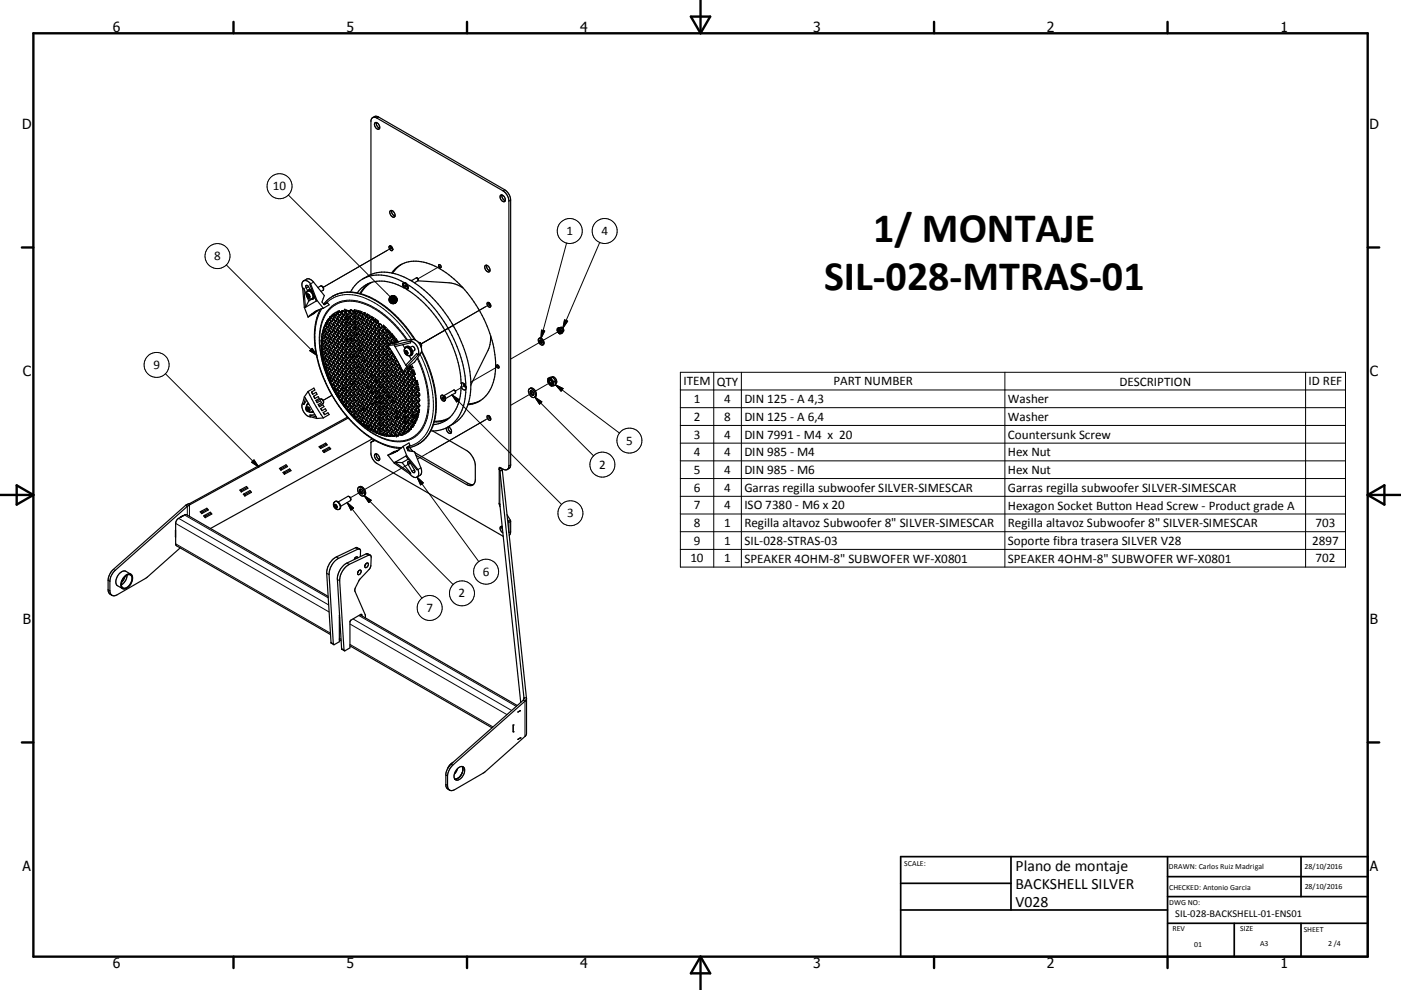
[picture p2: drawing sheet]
<svg xmlns="http://www.w3.org/2000/svg" width="420mm" height="297mm" viewBox="0 0 420 297" stroke-linecap="round" stroke-linejoin="round" font-family="sans-serif">
<defs><g id="words">
<g font-size="12.6">
<text x="261.8" y="72.7">1/ MONTAJE</text>
<text x="247.1" y="87.1">SIL-028-MTRAS-01</text>
</g>
<g font-size="4.7">
<text x="304.5" y="261.2">Plano de montaje</text>
<text x="304.5" y="266.6">BACKSHELL SILVER</text>
<text x="304.5" y="272">V028</text>
</g>
<g font-size="4.2">
<text x="33.9" y="9.6">6</text>
<text x="103.9" y="9.6">5</text>
<text x="173.9" y="9.6">4</text>
<text x="243.8" y="9.6">3</text>
<text x="313.9" y="9.6">2</text>
<text x="383.9" y="9.6">1</text>
<text x="6.7" y="38.7">D</text>
<text x="410.5" y="38.7">D</text>
<text x="6.9" y="112.9">C</text>
<text x="410.7" y="112.9">C</text>
<text x="6.9" y="187.1">B</text>
<text x="410.7" y="187.1">B</text>
<text x="6.8" y="261.4">A</text>
<text x="410.7" y="261.4">A</text>
<text x="33.9" y="290.4">6</text>
<text x="103.9" y="290.4">5</text>
<text x="173.9" y="290.4">4</text>
<text x="243.8" y="290.4">3</text>
<text x="313.9" y="290.4">2</text>
<text x="383.9" y="290.4">1</text>
</g>
<g font-size="3.9">
<text x="81.8" y="57.2">10</text>
<text x="169.8" y="70.5">1</text>
<text x="180.3" y="70.5">4</text>
<text x="64.2" y="78.1">8</text>
<text x="46" y="110.7">9</text>
<text x="204.9" y="115.6">ITEM</text>
<text x="214.9" y="115.7">QTY</text>
<text x="249.9" y="115.6">PART NUMBER</text>
<text x="335.6" y="115.7">DESCRIPTION</text>
<text x="392.3" y="115.6">ID REF</text>
<text x="208" y="120.9">1</text>
<text x="217.1" y="120.9">4</text>
<text x="223.2" y="120.9">DIN 125 - A 4,3</text>
<text x="302.2" y="121">Washer</text>
<text x="208" y="126.2">2</text>
<text x="208" y="131.6">3</text>
<text x="217.1" y="126.2">8</text>
<text x="217.1" y="131.6">4</text>
<text x="223.2" y="126.2">DIN 125 - A 6,4</text>
<text x="223.2" y="131.6">DIN 7991 - M4 x 20</text>
<text x="302.2" y="126.3">Washer</text>
<text x="302.2" y="131.7">Countersunk Screw</text>
<text x="187.7" y="133.4">5</text>
<text x="208" y="136.9">4</text>
<text x="217.1" y="136.9">4</text>
<text x="223.2" y="136.9">DIN 985 - M4</text>
<text x="302.2" y="136.9">Hex Nut</text>
<text x="179.7" y="140.7">2</text>
<text x="208" y="142.2">5</text>
<text x="217.1" y="142.2">4</text>
<text x="223.2" y="142.2">DIN 985 - M6</text>
<text x="302.2" y="142.2">Hex Nut</text>
<text x="208" y="147.5">6</text>
<text x="217.1" y="147.5">4</text>
<text x="223.2" y="147.6">Garras regilla subwoofer SILVER-SIMESCAR</text>
<text x="302.2" y="147.6">Garras regilla subwoofer SILVER-SIMESCAR</text>
<text x="170" y="155.2">3</text>
<text x="208" y="152.8">7</text>
<text x="217.1" y="152.8">4</text>
<text x="223.2" y="152.8">ISO 7380 - M6 x 20</text>
<text x="302.2" y="152.9">Hexagon Socket Button Head Screw - Product grade A</text>
<text x="208" y="158.2">8</text>
<text x="217.1" y="158.1">1</text>
<text x="223.2" y="158.2">Regilla altavoz Subwoofer 8&quot; SILVER-SIMESCAR</text>
<text x="302.2" y="158.2">Regilla altavoz Subwoofer 8&quot; SILVER-SIMESCAR</text>
<text x="394.4" y="158.2">703</text>
<text x="208" y="163.4">9</text>
<text x="217.1" y="163.4">1</text>
<text x="223.2" y="163.4">SIL-028-STRAS-03</text>
<text x="302.2" y="163.5">Soporte fibra trasera SILVER V28</text>
<text x="393.4" y="163.4">2897</text>
<text x="144.8" y="172.7">6</text>
<text x="207" y="168.7">10</text>
<text x="217.1" y="168.7">1</text>
<text x="223.2" y="168.8">SPEAKER 4OHM-8&quot; SUBWOFER WF-X0801</text>
<text x="302.2" y="168.8">SPEAKER 4OHM-8&quot; SUBWOFER WF-X0801</text>
<text x="394.4" y="168.7">702</text>
<text x="137.5" y="179.2">2</text>
<text x="127.8" y="183.6">7</text>
</g>
<text font-size="3.1" x="352.3" y="275.3">SIL-028-BACKSHELL-01-ENS01</text>
<g font-size="2.4">
<text x="271.1" y="259.7">SCALE:</text>
<text x="350.4" y="260.8">DRAWN: Carlos Ruiz Madrigal</text>
<text x="391.1" y="260.6">28/10/2016</text>
<text x="350.5" y="267">CHECKED: Antonio Garcia</text>
<text x="391.2" y="266.7">28/10/2016</text>
<text x="350.5" y="271.4">DWG NO:</text>
<text x="351.5" y="279.3">REV</text>
<text x="371.9" y="279.4">SIZE</text>
<text x="390.9" y="279.6">SHEET</text>
<text x="358.1" y="284.1">01</text>
<text x="377.8" y="283.9">A3</text>
<text x="398.2" y="283.8">2 /4</text>
</g>
</g></defs>
<g fill="none" stroke="#000" stroke-width=".3">
<path d="M113.5 35.1l-.5 .3M86.4 58.5l30.6 30.5M151.3 56.9l-.5 .4M67.8 79.5l27.2 27.1M108.4 79.6l-8.8 5.1M117.3 74.5l-20.4 11.7 1.6-.9M132 79.8l-6.7 3.8M153.1 60l-.5 .3M169.9 72.9l-7.7 28.7M179.8 72.7l-11.1 25.8M92.1 88.2a.63 .63 0 0 1 .7 .4 .63 .63 0 0 1-.2 .8 .87 .87 0 0 1-.5-1.2zM92.3 87.4a1.54 1.54 0 0 1 1.3 2.2"/>
<path d="M92.5 86l-.7 .4M94 84.6l-.9 .5M94.3 89.3l-.4 .3M96.5 92.6a20.6 20.6 0 0 0-1 16 39 39 0 0 0 17.5 23.7 15.8 15.8 0 0 0 7.5 1.9M97.7 91a10.3 10.3 0 0 1 12.1-1.4 32.3 32.3 0 0 1 13.6 12.3M99.7 88.9a12.7 12.7 0 0 1 12.5 1.1 35.4 35.4 0 0 1 12 11.9M136 97.6l-9.8 5.6M146.6 91.4l-20.4 11.8M162.3 99l1 .3-1.1 2.3zM167.9 99.2l-5 2.9M169.3 96l.9 .3-1.5 2.2zM49.6 112.1l28 28"/>
<path d="M93.6 104.5l1.4 2.1-2.1-1.4zM98.5 119.2l1-.6-2.6 1.5M102.2 117.1l-.4 .2M103.2 116.5l-.6 .3M104 116l-.2 .2M105.8 114.9l-.5 .3M106.8 114.4l-.5 .3M108.4 113.5l-.3 .1M121.4 105.2a.63 .63 0 0 1 .8 .3 .63 .63 0 0 1-.2 .8 .94 .94 0 0 1-.6-1.1zM121.7 104.3a1.52 1.52 0 0 1 1.2 2.3M121.9 102a27 27 0 0 0-14.2-11.3 8.8 8.8 0 0 0-11.5 7.4 30.3 30.3 0 0 0 5.3 21.4 26.9 26.9 0 0 0 15.7 12.6 8.7 8.7 0 0 0 10.8-7.4 27.3 27.3 0 0 0-2.9-17.2M122.2 102a27.7 27.7 0 0 0-14.3-11.5 8.8 8.8 0 0 0-11.7 7.1 30.1 30.1 0 0 0 5 21.5 29.7 29.7 0 0 0 14.8 12.9 8.9 8.9 0 0 0 12.1-6.5 27.7 27.7 0 0 0-2.8-18.2"/>
<path d="M123.8 101.8l-.9 .6M125.9 106.3a30 30 0 0 1 3.4 20.5 9.6 9.6 0 0 1-6.8 7.2M126.2 105.9l-.9 .6M126.3 105.6a31.1 31.1 0 0 1 3.8 21 10.5 10.5 0 0 1-4.8 6.7M127.1 102.7l-.9 .5M135.5 118.5l32.9 32.8M135.5 118.5l2.1 1.4-.7 .7zM139.5 115.6l-3 1.7M149.3 109.9l-8.1 4.7M159.9 117.7l-6.8 3.9M160.3 119.1l17.7 17.7M160.3 119.1l2.1 1.5-.6 .7z"/>
<path d="M162.4 102.3l-9.3 5.4M165.4 114.5l-4.9 2.8M166.5 115.4l19.2 14.5M166.5 115.4l2.3 1.2-.6 .8zM204 111.7h199.4v58.4h-199.4zM204 117h199.4M214 111.7v58.4M222.3 111.7v58.4M301.3 111.7v58.4M391.4 111.7v58.4M75.4 138.7l.8-.7 1.4 2.1zM92.1 122.2a.63 .63 0 0 1 .7 .3 .63 .63 0 0 1-.2 .8 .87 .87 0 0 1-.5-1.1z"/>
<path d="M92.6 121.2l-.3 .1M93.8 123.3l-.2 .2M111.8 132.3l-.5 .3M113.7 120.3v.2M113.7 121.8v.3M113.7 123.4v.4M113.7 125.1v.3M113.7 126.7v.3M113.7 128.3v.4M114.1 120.7v.5M114.1 121.8v1M114.1 123.5v1"/>
<path d="M114.1 125.1v1M114.1 126.7v1M114.1 128.3v1.1M114.1 130v.1M121.8 127.2h-.1M123 138.9l-13.7 8M123 138.9l-.4 .3M123 138.9l-.6 .5M124.5 135.8l-.1 .1M136.7 131.1l-11.5 6.6M146.6 125.3l-17.7 10.2M153.1 139.4l-.5 .3"/>
<path d="M204 122.3h199.4M204 127.6h199.4M204 132.9h199.4M204 138.3h199.4M52.7 157l46 26.6M53.5 155.5l45 26M55.3 154.5l43.1 24.9M56.2 151.9v2.7M56.8 151.5v3.4M100.2 151.4a.64 .64 0 0 1 .8 .3 .64 .64 0 0 1-.2 .8 .91 .91 0 0 1-.6-1.1zM100.4 150.5a1.49 1.49 0 0 1 1.3 2.3M104.1 150.8l22.4 28.7"/>
<path d="M104.1 150.8l1.9 1.6-.8 .6zM108.7 147.3l-3.7 2M109.2 148.7l26.7 26.7M109.2 148.7l2.1 1.4-.7 .7zM124.2 141l-.7 .4M125 143.1l18.5 25.4M125 143.1l1.9 1.8-.8 .6zM126.2 140.4l-.9 .5M140.4 145l-.6 .3M149.6 140.8v10.2M149.9 141.2v10.2M150 140.3l-.4 .2"/>
<path d="M153 156.1l-.5 .3M153.1 156.4l-.5 .3M153.1 159.5l-.5 .3M204 143.6h199.4M204 148.9h199.4M204 154.2h199.4M204 159.5h199.4M32.4 174.1l.5 .3M32.4 176.9l.5 .3M34 170.8l.5 .3M52.7 163.2l46.4 26.7M97.9 172l.8 .4"/>
<path d="M100.8 167.1l.7 .4M101.2 173.8l.6 .4M104 168.9l.7 .4M106.6 164.3l.7 .5M109.8 166.2l.7 .4M204 164.8h199.4M99.2 192.8l.7 .4M101.7 185.4h.2M101.7 191.5l.5 .3M102.4 194.6l.7 .4M104.9 187.2l47.1 27.2M104.9 193.3l42.9 24.8"/>
<path d="M105.8 185.7l47.6 27.4M107.6 184.7l47.2 27.2M108.1 184.3l.4 .2M157.1 209.4v.2M157.4 210.4v10.5M133.7 235.4l.5 .3M133.7 232.5l.5 .3M135.2 229.2l.5 .3"/>
<circle cx="83.8" cy="55.9" r="3.8"/>
<circle cx="65.2" cy="76.8" r="3.8"/>
<circle cx="170.8" cy="69.3" r="3.7"/>
<circle cx="181.3" cy="69.3" r="3.8"/>
<circle cx="47" cy="109.5" r="3.8"/>
<circle cx="180.6" cy="139.4" r="3.7"/>
<circle cx="188.7" cy="132.2" r="3.8"/>
<circle cx="171" cy="154" r="3.8"/>
<circle cx="138.5" cy="178" r="3.8"/>
<circle cx="145.7" cy="171.5" r="3.8"/>
<circle cx="128.8" cy="182.4" r="3.8"/>
</g>
<g fill="none" stroke="#000" stroke-width=".36">
<path d="M111.8 35.3l1.2 .1 38.3 22.2a4.1 4.1 0 0 1 1.3 2.4v80a1.05 1.05 0 0 1-.7 .9 1.05 1.05 0 0 1-1.1-.2l-1-.5-.2 .6M112.5 36.8a1.25 1.25 0 0 1 1.1 1.9 1.31 1.31 0 0 1-1.1-1.9zM112.8 36.8a1.68 1.68 0 0 0 1 1.7M150.1 58.6a1.27 1.27 0 0 1 1.2 1.9 1.34 1.34 0 0 1-1.2-1.9zM150.5 58.5a1.61 1.61 0 0 0 1 1.7M116.7 73.9a.76 .76 0 0 1 .9 .4 .76 .76 0 0 1-.2 .9 1.11 1.11 0 0 1-.7-1.3zM117.1 63.2a1.27 1.27 0 0 1 1.1 1.9 1.32 1.32 0 0 1-1.1-1.9zM117.2 73.8l.6 1.1M117.4 63.2a1.53 1.53 0 0 0 1 1.6M120.4 79.3l-1.5 1.2-1.2 1.4M131.6 79.4a.46 .46 0 0 1 .6 .3 .46 .46 0 0 1-.3 .6l-.3-.3zM145.5 79.6a1.19 1.19 0 0 1 1.2 .7 1.19 1.19 0 0 1-.2 1.3 1.41 1.41 0 0 1-1-2z"/>
<path d="M145.9 79.6a1.62 1.62 0 0 0 1 1.7M90.7 86.5l.5 5.7M91 84.3l.9-.6a1.75 1.75 0 0 1 2.1 .9l3.2 4.1-.7 1.9 .7 .8 1-.6M91.1 86.5l.5 5.7M91.1 86.5h-.4M91.1 86.5l.7 1.9M91.2 92.2l1.2 2.9M91.6 92.2h-.4M92.1 88.5l.2-.3 .4 .3 .2 .5-.2 .3-.4-.2M92.1 88.5l.2 .6M92.1 89.2l.5 1.1M92.1 87.5a1.39 1.39 0 0 1 1.6 .4 1.39 1.39 0 0 1 .1 1.6 1.33 1.33 0 0 1-1.7-.3 1.33 1.33 0 0 1 0-1.7z"/>
<path d="M92.3 87.1l-.3 .5M92.3 87.1a1.73 1.73 0 0 1 1.5 2.6l-.3 .1M92.3 87.1l.6-.2 .7 .4M92.4 88.3l-.3 .2M92.4 88.3l.2 .5M92.6 90.3l-1 1.9M92.6 88.8l.2 .1M92.6 88.8l-.3 .3M93 86.9l-.5-.9a.47 .47 0 0 0-.7-.4 .47 .47 0 0 0 0 .8l.4 .8M93.1 85.1a1.47 1.47 0 0 0-2.4-.4l-.2 .8 .2 1M93.1 85.1l-.2 .3 1.9 4.9M93.1 85.1l1.9 5"/>
<path d="M93.2 89.7l.3 .1M93.4 89.8l-.8 .5M94.3 89.2h.1M94.4 93.8h.1M94.4 93.8l-2 1.3M94.8 90.3l-3.2 1.9M94.9 93.3l-.2 .1 .4-.1M95 90.1l1.9 2.4M95 90.1l-.2 .2M95.1 93.3l-1.7 1.1 1-.6M95.4 93l-1.4 .9 1.1-.6M96 92.8a23 23 0 0 0-.3 17 39.2 39.2 0 0 0 17.7 22.8 15.9 15.9 0 0 0 6.8 1.9"/>
<path d="M96.6 85.9l.4 .8M96.6 85.9l.4 .7M96.6 85.9l-.4-.1-.9 .5M96.7 99.6l.1 .4M96.7 99.6l.3 .3M96.8 100l-.1 .3M96.9 92.5l-2.1 .8-2.4 1.8M97 99.9h.2M97 99l.1 .9M97 99v-.4l-.3 1M97 86.7l-.1 .4-.6 .3M97 86.6v.1"/>
<path d="M97.1 98.3h.1M97.1 99.9l-.3 .1M97.1 99.2l-.1 .7M97.2 91.2l.3-.1zM97.2 98.2l.1-.6-.2 .7M97.2 98.2l-.1 .1M97.5 98.6a.72 .72 0 0 1 .8 .4 .72 .72 0 0 1-.2 .9 1 1 0 0 1-.6-1.3zM97.5 97.7l-.5 1.3M97.5 97.7l.4 .4 .5 .1M97.5 91.1h.1M97.6 97.1l-.1 .6M97.6 97.1l.1 .6"/>
<path d="M97.7 98.5l-.1 .2a1.02 1.02 0 0 0 .8 1.1M97.7 97.7l.7 .4M97.8 96.8l-.2 .3M97.8 96.8v.1M97.8 96.9h.1M97.9 96.9l.1 .1M98 96.3l.1 .3M98 96.3l.4 .2M98 97l.4 .5v.7M98 97l-.3 .7M98.1 96.6l-.2 .3M98.2 90.8l-1.1 .6"/>
<path d="M98.2 90.8l.5 .6-1.8 1.1M98.4 96.5h.1M98.4 96.5l-.3 .1M98.5 96.1v-.5l-.5 .7M98.5 96.1l-.1 .4M98.5 96.3l-.1 .2M98.7 95.8l-.2 .3M98.7 96.9a.72 .72 0 0 1 .8 .4 .72 .72 0 0 1-.2 .8 1.01 1.01 0 0 1-.6-1.2zM98.7 98.5a.71 .71 0 0 1 .8 .4 .71 .71 0 0 1-.2 .9 1 1 0 0 1-.6-1.3zM98.8 95.4l-.1 .4M98.8 95.4l.1 .4M98.8 95.3v.1"/>
<path d="M98.9 95.2l-.1 .1M98.9 96.8a.95 .95 0 0 0 .7 1.2M98.9 98.4l-.1 .1a.98 .98 0 0 0 .8 1.2M98.9 95.8l.7 .6M98.9 95.1v.1M98.9 95.1h.1M98.9 95.1l.3 .1M99 95.1l-.1 .1M99.2 95.2l.1 .2M99.3 95.3l-.4 .5M99.3 94.7l.6-.5-.2 .5M99.3 94.7h.4"/>
<path d="M99.3 94.7l.4 .1M99.3 95.4a.62 .62 0 0 1 .4 .5 .62 .62 0 0 1-.4 .6l-.6-.7M100 96.8a.7 .7 0 0 1 .8 .4 .7 .7 0 0 1-.2 .8l-.5-.4zM100 95.2a.72 .72 0 0 1 .8 .3 .72 .72 0 0 1-.2 .9 .99 .99 0 0 1-.6-1.2zM100 98.4a.72 .72 0 0 1 .8 .4 .72 .72 0 0 1-.2 .9 1.01 1.01 0 0 1-.6-1.3zM100.1 94.5l-.9 .7M100.1 94v.5M100.1 94.5l.5 .3 .3-.1M100.1 94l.3 .4M100.2 95.1a.97 .97 0 0 0 .7 1.2M100.2 96.7a.95 .95 0 0 0 .7 1.2M100.2 98.3a.99 .99 0 0 0 .7 1.3"/>
<path d="M100.2 100a.96 .96 0 0 0 .7 1.2M100.4 94.4l.5 .3M100.9 94v.7M100.9 94l-.1-.4-.7 .4M100.9 94.1l-.5 .3M101.2 93.9a.72 .72 0 0 0 .9 .7M101.2 93.9l-.3 .1M101.2 100a.71 .71 0 0 1 .8 .3 .71 .71 0 0 1-.2 .9 .95 .95 0 0 1-.6-1.2zM101.3 96.6a.77 .77 0 0 1 .8 .5 .77 .77 0 0 1-.3 .8 .94 .94 0 0 1-.5-1.3zM101.3 98.3a.75 .75 0 0 1 .7 .4 .75 .75 0 0 1-.2 .9 .91 .91 0 0 1-.5-1.3zM101.3 93.4v.5M101.3 93.4l-.1 .5"/>
<path d="M101.3 93.4l.4-.2 .2 .4M101.3 93.9l.4 .5 .4 .2M101.4 98.2a.96 .96 0 0 0 .7 1.3M101.4 94.9a.99 .99 0 0 0 .7 1.3M101.4 96.6a.97 .97 0 0 0 .7 1.2M101.4 99.9a.99 .99 0 0 0 .7 1.2M101.4 94.9a.94 .94 0 0 1 .7 1.3M101.4 94.9a.76 .76 0 0 0-.1 .9 .76 .76 0 0 0 .8 .4M101.9 93.6l.3 .5-.1 .5M101.9 93.6l-.6 .3M102.4 93.4l-.5 .2M102.4 99.9a.72 .72 0 0 1 .9 .3 .72 .72 0 0 1-.2 .9h-.2a1.03 1.03 0 0 1-.5-1.2z"/>
<path d="M102.4 98.2a.71 .71 0 0 1 .9 .4 .71 .71 0 0 1-.2 .9 1.01 1.01 0 0 1-.7-1.3zM102.4 94.9a.72 .72 0 0 1 .9 .4 .72 .72 0 0 1-.2 .9 1.01 1.01 0 0 1-.7-1.3zM102.4 96.6a.71 .71 0 0 1 .9 .4 .71 .71 0 0 1-.2 .8 1.01 1.01 0 0 1-.7-1.2zM102.5 93.4a1.02 1.02 0 0 0 .9 1.1M102.6 93.2l.3 .1M102.6 93.2l-.2 .2M102.6 93.3l-.1 .1M102.6 96.5v.1a.98 .98 0 0 0 .8 1.1M102.6 94.8a.95 .95 0 0 0 .8 1.3M102.6 99.8v.1a.99 .99 0 0 0 .8 1.1M102.6 98.1v.1a1.02 1.02 0 0 0 .8 1.2M102.9 93.3a.62 .62 0 0 1 .6 .6 .62 .62 0 0 1-.6 .6l-.4-.4-.1-.7"/>
<path d="M103 93.3l-.5 .1M103.3 92.8h.1zM103.7 98.1a.71 .71 0 0 1 .8 .4 .71 .71 0 0 1-.2 .9 1.02 1.02 0 0 1-.6-1.3zM103.7 99.8a.71 .71 0 0 1 .8 .3 .71 .71 0 0 1-.2 .9 1.02 1.02 0 0 1-.6-1.2zM103.7 93.2l-.8 .1M103.8 95a1.03 1.03 0 0 0 .8 1M103.8 93.2a1.02 1.02 0 0 0 .8 1.2M103.8 96.5a.98 .98 0 0 0 .8 1.1M103.8 96.5l.8 .4M103.8 99.8l.1 .6M103.8 94.8l.5 .2M103.8 94.7v.3"/>
<path d="M103.8 96.4v.1M103.8 98a.95 .95 0 0 0 .8 1.3M103.8 99.6v.2a1.02 1.02 0 0 0 .8 1.1M103.9 93.1l-.2 .1M103.9 96.4l.6 .5M103.9 96.4a.78 .78 0 0 0-.2 .9 .78 .78 0 0 0 .8 .4M103.9 93.1l-.1 .1M103.9 94.9h.4M103.9 95h-.1M103.9 95l.7 .5M103.9 93.1h.1M103.9 93.1h.2"/>
<path d="M103.9 96.4l.5 .3M104 95.6l.2-.1 .2 .5M104.1 93.1l.1 .1M104.1 93.2h-.3M104.2 93.2a.69 .69 0 0 1 .5 .6 .69 .69 0 0 1-.4 .7 1 1 0 0 1-.6-1.3M104.2 93.2h.7M104.3 95.7l.1 .2M104.3 95.7l-.2 .1M104.3 95l.1 .1M104.3 95.6v.1M104.4 95.1a.48 .48 0 0 0-.8-.2 .48 .48 0 0 0 .2 .8l.4 .4 .3-.1M104.4 95.1l.2 .4"/>
<path d="M104.5 96.9v.8M104.6 95.5l-.1 .5M104.9 93.2a.82 .82 0 0 0 .9 1.1M104.9 99.6a.72 .72 0 0 1 .8 .4 .72 .72 0 0 1-.2 .9h-.1a1.01 1.01 0 0 1-.5-1.3zM104.9 94.7a.72 .72 0 0 1 .8 .4 .72 .72 0 0 1-.2 .9h-.1a1 1 0 0 1-.5-1.3zM104.9 96.4a.71 .71 0 0 1 .8 .4 .71 .71 0 0 1-.2 .8 1 1 0 0 1-.6-1.2zM104.9 98a.71 .71 0 0 1 .8 .4 .71 .71 0 0 1-.2 .9 1 1 0 0 1-.6-1.3zM105 93.2l.3 .8 .5 .3M105 93.2h.6M105.1 93l-.2 .2M105.1 93l.4 .1M105.1 93l-.1 .2"/>
<path d="M105.1 93.2l-.1 .2M105.1 99.6l.1 .8M105.1 96.3a.95 .95 0 0 0 .7 1.2M105.1 94.6a.97 .97 0 0 0 .7 1.3M105.1 97.9a.99 .99 0 0 0 .7 1.3M105.1 99.5l.1 .8M105.5 93.1l.1 .2M105.6 93.3l.2 1M105.6 93.3h.5M106.1 93.3a.66 .66 0 0 0 .2 .8 .66 .66 0 0 0 .8 0l-.1-.5M106.3 93.3l.2 .6 .5 .3M106.3 93.3l.8 .2"/>
<path d="M106.3 92.9v.4M106.3 92.9l-.2 .4M106.3 92.9l.7 .2v.5M106.3 94.5v.5l.2 .5M106.3 96.2a.97 .97 0 0 0 .7 1.2M106.3 97.8a.96 .96 0 0 0 .7 1.3M106.3 99.4a1.02 1.02 0 0 0 .6 1.3M106.4 94.5a.71 .71 0 0 0-.2 .9 .71 .71 0 0 0 .9 .3 1.02 1.02 0 0 0-.6-1.1M106.4 96.2a.73 .73 0 0 0-.2 .9 .73 .73 0 0 0 .9 .3 1.03 1.03 0 0 0-.6-1.2M106.4 97.8a.78 .78 0 0 0-.2 .9 .78 .78 0 0 0 .8 .4M106.4 99.4a.76 .76 0 0 0-.2 .9 .76 .76 0 0 0 .8 .4M106.4 97.8a.97 .97 0 0 1 .6 1.3"/>
<path d="M106.4 99.4a.94 .94 0 0 1 .6 1.3M106.4 94.5l.1 .1M106.4 96.2h.1M106.4 96.2v.8M106.4 94.5l-.1 .7M106.4 93.3v.4M106.5 97.8l.1 1.1M106.5 95.1l-.2 .1M106.5 95.5l.5 .3M106.5 94.6v.9M106.5 96.2l.1 1M106.6 93.4l-.1 .5"/>
<path d="M106.6 97.9l.1 1.1M106.7 99.6l.2 1.1M106.9 99.8l.1 .9M107 93.6l.5 .1M107.4 99.4a.72 .72 0 0 1 .8 .4 .72 .72 0 0 1-.2 .9 .99 .99 0 0 1-.6-1.3zM107.5 93.7l.5 .5 .3-.1M107.5 94.5a.77 .77 0 0 1 .7 .4 .77 .77 0 0 1-.2 .9 .94 .94 0 0 1-.5-1.3zM107.5 96.1a.75 .75 0 0 1 .8 .5 .75 .75 0 0 1-.3 .8 .91 .91 0 0 1-.5-1.3zM107.5 97.7a.75 .75 0 0 1 .7 .5 .75 .75 0 0 1-.2 .9 .91 .91 0 0 1-.5-1.4zM107.5 93.2v.5M107.5 93.2l1 .4-.1 .4M107.5 93.2l.2 .4"/>
<path d="M107.6 97.7l-.1 .3a.93 .93 0 0 0 .8 1M107.6 96.1l-.1 .2a.98 .98 0 0 0 .8 1M107.6 94.4a.95 .95 0 0 0 .7 1.3M107.6 99.3l-.1 .3a.98 .98 0 0 0 .8 1M107.7 93.6l.6 .5M107.7 93.6l.7 .3M108.2 88.1a9.8 9.8 0 0 0-11.1 3.1M108.2 88.1a31.5 31.5 0 0 1 16.4 13.9M108.4 94l-.1 .1M108.4 94l1.4 .6M108.6 96.1a.72 .72 0 0 1 .9 .3 .72 .72 0 0 1-.2 .9h-.2a1.02 1.02 0 0 1-.5-1.2zM108.7 83.7a12.1 12.1 0 0 1 13.3-.2 39.7 39.7 0 0 1 18.7 26.9 18.1 18.1 0 0 1-2.6 15l-1.6 1.4-2.2 1.3a1.62 1.62 0 0 0 1 1.6"/>
<path d="M108.7 97.6a.76 .76 0 0 1 .8 .5 .76 .76 0 0 1-.2 .9 .89 .89 0 0 1-.6-1.4zM108.8 96a.95 .95 0 0 0 .7 1.2M108.8 97.6a.97 .97 0 0 0 .7 1.3M108.8 99.2l-.1 .1a.99 .99 0 0 0 .8 1.2M108.8 94.3l-.1 .1a1.02 1.02 0 0 0 .8 1.2M108.8 94.3a.94 .94 0 0 1 .7 1.3M108.8 99.2a.93 .93 0 0 1 .7 1.3M108.8 94.3a.76 .76 0 0 0-.1 .9 .76 .76 0 0 0 .8 .4M108.8 99.2a.76 .76 0 0 0-.1 .9 .76 .76 0 0 0 .8 .4M109.1 93.8l.4 .2h-.2M109.1 93.8l.2 .1M109.1 93.8l.1 .1"/>
<path d="M109.8 94.6a.72 .72 0 0 0 .2 .7 .72 .72 0 0 0 .8 .1l.1-.3M109.9 99.2a.72 .72 0 0 1 .8 .4 .72 .72 0 0 1-.2 .9h-.1a1 1 0 0 1-.5-1.3zM109.9 97.6a.71 .71 0 0 1 .8 .4 .71 .71 0 0 1-.2 .9 .97 .97 0 0 1-.6-1.3zM109.9 96a.72 .72 0 0 1 .8 .3 .72 .72 0 0 1-.2 .9 1.01 1.01 0 0 1-.6-1.2zM110 94.5l.4 .9 .4 .1M110 94.5l.9 .5M110 97.5v.1a.98 .98 0 0 0 .8 1.2M110 95.9a.96 .96 0 0 0 .8 1.2M110 99.1v.2a1.02 1.02 0 0 0 .8 1.1M110.1 94.2l-.3 .4M110.1 94.2l.8 .5v.4M110.1 94.2l-.1 .3"/>
<path d="M110.5 85l-1.4 1.4-1.2 1.7M110.9 95.1l1.4 .9M111.1 97.5l.1-.1a.82 .82 0 0 1 .7 .5 .82 .82 0 0 1-.1 .9 .94 .94 0 0 1-.7-1.3zM111.1 99.1a.7 .7 0 0 1 .8 .4 .7 .7 0 0 1-.2 .9l-.5-.4zM111.2 82.3v-46.2l.4-.7 1-.5 .9 .2 37.8 21.8a3.9 3.9 0 0 1 1.8 3.1v79.7l-.2 .6-.8 .6M111.2 84.8h.1M111.3 95.8a.96 .96 0 0 0 .7 1.2M111.3 99a.91 .91 0 0 0 .7 1.3M111.3 97.4a.96 .96 0 0 0 .7 1.3M111.3 95.8a.78 .78 0 0 0-.1 .9 .78 .78 0 0 0 .8 .4M111.3 95.8a.95 .95 0 0 1 .7 1.3M111.3 94.9l.6 .5"/>
<path d="M111.3 94.9l.3 .5h.3M111.3 94.9l.7 .5M111.4 84.7l-2.1 1.7-1.2 1.7M112.3 96a.76 .76 0 0 0 1 .9M112.4 97.4a.71 .71 0 0 1 .8 .4 .71 .71 0 0 1-.2 .9 .96 .96 0 0 1-.6-1.3zM112.4 99a.72 .72 0 0 1 .8 .4 .72 .72 0 0 1-.2 .9 1 1 0 0 1-.6-1.3zM112.5 96l.2 .7 .5 .2M112.5 96l.9 .7M112.5 95.7v.3M112.5 98.9a.99 .99 0 0 0 .7 1.3M112.5 97.3a.95 .95 0 0 0 .7 1.3M112.5 95.7l-.2 .3"/>
<path d="M112.5 95.7l1 .7-.2 .4M113.3 96.8l.6 .4M113.3 96.8v.1M113.6 98.9a.71 .71 0 0 1 .8 .4 .71 .71 0 0 1-.2 .9 1 1 0 0 1-.6-1.3zM113.7 97.2a.97 .97 0 0 0 .8 1.3M113.7 98.8v.1a.98 .98 0 0 0 .8 1.2M114.4 97.6l1.6 1.5M114.4 97.6a.47 .47 0 0 0-.7-.3 .47 .47 0 0 0-.1 .7l.4 .5h.5M114.4 97.6l.1 .9M114.8 98.8a.72 .72 0 0 1 .9 .4 .72 .72 0 0 1-.2 .9h-.2a1.03 1.03 0 0 1-.5-1.3zM114.9 97.6l.5 .7 .4 .1M114.9 97.6l.2 .7 .7 .1"/>
<path d="M114.9 97.6l.9 .8M115 98.7l-.1 .2a1.02 1.02 0 0 0 .8 1.1M116 99.1l.4 .7 .4 .2M116.2 99.1l.3 .6 .5 .2M116.2 98.7l-.2 .4M116.2 98.7l1 1.1-.2 .1M116.2 98.7v.4M116.2 99.1l.7 .8M116.8 100l.4 .5M117 99.9l-.2 .1M117.4 81.9a9.1 9.1 0 0 1 11.3-2.7 31.7 31.7 0 0 1 15.9 15.5 29.2 29.2 0 0 1 3.5 19.2 8.9 8.9 0 0 1-7.8 7.5M121.1 86.3l.2 .1"/>
<path d="M121.1 86.3a11.1 11.1 0 0 0-12-.4l-2 2M121.1 85a1.12 1.12 0 0 1 1 1.6M121.1 85a1.07 1.07 0 0 0 .3 1.4M121.2 84.8l.4 .1M121.2 84.8a.91 .91 0 0 0-.1 1.5M121.2 84.8a12.4 12.4 0 0 0-12.6-1l-1.7 1.3-1.8 2.5M121.4 85.8v-.3h.2l.2 .3v.3h-.2M121.4 85.8l.2 .3M121.4 86.4l.5 .3M121.6 84.9l.3 .3M121.6 85.7l.2 .2M121.6 85.7l-.2 .1"/>
<path d="M121.7 85.6l-.1 .1M121.7 84.9l-.6 .1M121.8 86l-.2 .1M121.9 86.7l.1 .2M121.9 85.2a40.4 40.4 0 0 1 17.8 30.7M121.9 85.2l.5 1.2M122 86.9a37.1 37.1 0 0 1 16.2 28.1M122.3 86.4l-.4 .3M122.4 86.2l-.4 .7M123 84.1h.5M125 83.4l-1.7 .9M125 83.4l.4 .5-.1 .3"/>
<path d="M125.1 83.4l.3 .5M125.3 84.3l9.9 .6 1.8 .5 1.8 1M125.3 84.2l-1.1 .6M146.2 90.7a.88 .88 0 0 1 .8 .5 .88 .88 0 0 1-.1 1 .94 .94 0 0 1-.7-1.5zM146.5 90.8l.2 .6 .4 .4M167.1 99.2v.1M167.1 99.1a.41 .41 0 0 1 .3-.5 .41 .41 0 0 1 .5 .4 .5 .5 0 0 1 .3 .6 .5 .5 0 0 1-.6 .4l-.4-.5M167.1 99.1v.2M167.1 98.5v.7M167.1 99.3l.1 .3M167.1 99.3l.1 .2M167.2 99.6l.5 .5h.6"/>
<path d="M167.5 98.9a.42 .42 0 0 0-.1 .6 .42 .42 0 0 0 .6 .1l-.2-.5M167.5 99h-.1a.36 .36 0 0 0 0 .5 .36 .36 0 0 0 .5 0l-.1-.3M167.5 99l.3 .1M167.5 98.9l.3 .3M167.7 98.5h-.6M167.7 98.5l.6 .7M168 98.3a.75 .75 0 0 1 .9 .4 .75 .75 0 0 1-.2 .9M168 98.3l-.9 .2M168 98.3l.6 .8M168 98.3l-.3 .2M168.3 99.2v.9M168.6 99.1v.8l-.3 .2"/>
<path d="M168.6 99.1l-.3 .1M91.2 119.1l-.5 1.8M91.2 119.1l.4 .4M91.6 119.5l-.5 1.8M91.6 119.5l3.2 5.6M92.4 117.5l1.7-1.1 .3 .6-1 .6 .3 .7M92.4 117.5l2.4 4.6 2.1 3.3M92.4 117.5l-1.2 1.6M93.5 117.8l.3 .5M93.7 118.3l1-.6 .4 .6-1 .6 .3 .7 1-.6 .3 .5-1 .6 .4 .7 1-.6 .3 .6-1 .6M96.3 104l.1 .5M96.3 103.6h.1"/>
<path d="M96.3 103.6v.4M96.4 103.5a.96 .96 0 0 1 .8 1.3M96.4 102.3l.2 .5M96.4 104l.2 .5M96.4 103.5l-.1 .1M96.4 105.2v.6M96.4 105.2h.3M96.4 104.5l.4 .4 .4-.1M96.4 104.5v.7M96.4 102.8v.7M96.4 101.9v.1M96.4 101.9h.1"/>
<path d="M96.4 105.8l.1 .5M96.4 105.8l.4 .5M96.4 100.9l.3 .4M96.4 101.9v.9M96.4 100.9l.1 .5M96.4 101.9l.3 .1M96.4 103.5v.3M96.5 101.4l-.1 .5M96.5 101.4l.4 .2 .2-.1M96.5 119.8h.1M96.5 106.7l.3 1.2M96.5 106.7h.1"/>
<path d="M96.5 106.3l.7 .1M96.5 106.3l.1 .5M96.6 106.7v.1M96.6 103.5v1M96.6 119.8l.4 .9M96.6 106.8a.92 .92 0 0 1 .5 1.3M96.6 104.5l.6 .3M96.6 102.8l.6 .4M96.6 119.8l-.5-.1-1.2 .7M96.7 105.2l.1 1.1M96.7 100.3l-.1-.1-.2 .7M96.7 100.3l.1 .1"/>
<path d="M96.7 101.9l-.1 .9M96.7 105.2a1.03 1.03 0 0 1 .5 1.2M96.7 105.5l.1 .8M96.7 102a.73 .73 0 0 1 .5 .5 .73 .73 0 0 1-.3 .8l-.5-.5M96.7 101.3l.5 .2M96.8 107.9v.2M96.8 106.3l.4 .1M96.8 107.9l.3 .2M96.8 100.4l.4 .5-.1 .6M96.8 108.1l.2 .6M96.9 107l.2 1.1M96.9 100.4l-.2 .9"/>
<path d="M97 108.7l-.2-.3 .9 3.2M97 108.7l.2 1M97 107.1l.2 .9M97.1 108.1h.1M97.1 108.1h-.3M97.2 109.7h.1M97.5 110.1a.72 .72 0 0 1 .8 .3 .72 .72 0 0 1-.2 .9 1 1 0 0 1-.6-1.2zM97.5 108.4a.71 .71 0 0 1 .8 .4 .71 .71 0 0 1-.2 .9 1 1 0 0 1-.6-1.3zM97.5 101.9a.71 .71 0 0 1 .8 .4 .71 .71 0 0 1-.2 .9 1.01 1.01 0 0 1-.6-1.3zM97.5 103.5a.71 .71 0 0 1 .8 .4 .71 .71 0 0 1-.2 .9 1.01 1.01 0 0 1-.6-1.3zM97.5 105.2a.72 .72 0 0 1 .8 .3 .72 .72 0 0 1-.2 .9h-.1a1.03 1.03 0 0 1-.5-1.2zM97.6 110.3l.1 .4"/>
<path d="M97.6 110.2l.2 .7M97.7 110l-.1 .3M97.7 101.8a.96 .96 0 0 0 .7 1.3M97.7 106.7a.96 .96 0 0 0 .7 1.3M97.7 108.3l-.1 .1a.98 .98 0 0 0 .8 1.2M97.7 100.2a.96 .96 0 0 0 .7 1.2M97.7 103.4l-.1 .1a1.03 1.03 0 0 0 .8 1.2M97.7 105.1l-.1 .1a1.02 1.02 0 0 0 .8 1.1M97.7 106.7a.73 .73 0 0 0-.1 .9 .73 .73 0 0 0 .8 .3M97.7 100.2a.99 .99 0 0 1 .7 1.2M97.7 106.7a1.02 1.02 0 0 1 .7 1.2M97.7 100.2a.73 .73 0 0 0-.1 .9 .73 .73 0 0 0 .8 .3"/>
<path d="M97.7 111.5l.5 1.3M97.7 111.5v.1M97.7 111.6h.1M97.7 110.7l.4 .5M97.7 111.6l.5 .2M97.7 110l.4 1.2M98 111.7l.4 1.1M98.1 111.2h.3M98.2 111.8l.3 .5-.1 .5M98.2 112.8v.2M98.2 112.8l.2 .1M98.2 111.8l.3 .9"/>
<path d="M98.2 113l.8 1.8M98.4 112.8l-.2 .2M98.6 113.9l-.2-.4 .3 .5M98.7 113.2a.72 .72 0 0 1 .8 .4 .72 .72 0 0 1-.2 .9l-.1-.1a1 1 0 0 1-.5-1.2zM98.7 100.2a.72 .72 0 0 1 .8 .3 .72 .72 0 0 1-.2 .9 1.05 1.05 0 0 1-.6-1.2zM98.7 101.8a.72 .72 0 0 1 .8 .4 .72 .72 0 0 1-.2 .9l-.1-.1a1 1 0 0 1-.5-1.2zM98.7 103.4a.71 .71 0 0 1 .9 .4 .71 .71 0 0 1-.3 .9 .97 .97 0 0 1-.6-1.3zM98.7 105.1a.71 .71 0 0 1 .8 .3 .71 .71 0 0 1-.2 .9 1.01 1.01 0 0 1-.6-1.2zM98.7 106.7a.72 .72 0 0 1 .8 .4 .72 .72 0 0 1-.2 .9 1.05 1.05 0 0 1-.6-1.3zM98.7 108.3a.72 .72 0 0 1 .8 .4 .72 .72 0 0 1-.2 .9 1.01 1.01 0 0 1-.6-1.3zM98.7 110a.71 .71 0 0 1 .8 .3 .71 .71 0 0 1-.2 .9 1 1 0 0 1-.6-1.2zM98.7 111.6a.72 .72 0 0 1 .8 .4 .72 .72 0 0 1-.2 .9 1.05 1.05 0 0 1-.6-1.3z"/>
<path d="M98.8 113.5l.3 .6M98.9 100.1l-.1 .1a1.05 1.05 0 0 0 .7 1.1M98.9 106.6l-.1 .1a1.02 1.02 0 0 0 .8 1.2M98.9 101.7a1.02 1.02 0 0 0 .6 1.2M98.9 111.5l-.1 .1a1.02 1.02 0 0 0 .8 1.2M98.9 109.9l-.1 .1a.98 .98 0 0 0 .8 1.1M98.9 108.2a1.02 1.02 0 0 0 .6 1.3M98.9 103.3a.96 .96 0 0 0 .7 1.3M98.9 105l-.1 .1a.99 .99 0 0 0 .8 1.1M98.9 114.7l.7 1.4M98.9 114.7h.1M98.9 114.7l.1 .1"/>
<path d="M99 114.8l.2 .1a.92 .92 0 0 1 .4 1.2M99.1 114.1l-.2-1 .5 1.3M99.1 114.1l.5 .3M99.3 114.9l.4 .8M99.5 109.5h.1M99.5 102.9h.1M99.5 101.3h.1M99.6 116.1l.3 .5M99.9 116.6l.5 1M99.9 116.6a.43 .43 0 0 1 .5-.3 .43 .43 0 0 1 .4 .4l.1 .8M100 105a.72 .72 0 0 1 .8 .3 .72 .72 0 0 1-.2 .9 1.02 1.02 0 0 1-.6-1.2zM100 113.1a.7 .7 0 0 1 .8 .4 .7 .7 0 0 1-.2 .9 .97 .97 0 0 1-.6-1.3z"/>
<path d="M100 114.8a.7 .7 0 0 1 .8 .3 .7 .7 0 0 1-.2 .9 .98 .98 0 0 1-.6-1.2zM100 111.5a.72 .72 0 0 1 .8 .4 .72 .72 0 0 1-.2 .9 1.01 1.01 0 0 1-.6-1.3zM100 109.9a.72 .72 0 0 1 .8 .3 .72 .72 0 0 1-.2 .9 1.01 1.01 0 0 1-.6-1.2zM100 100.1a.72 .72 0 0 1 .8 .3 .72 .72 0 0 1-.2 .9 1.01 1.01 0 0 1-.6-1.2zM100 103.3a.7 .7 0 0 1 .8 .4 .7 .7 0 0 1-.2 .9l-.5-.5zM100.1 108.2a.81 .81 0 0 1 .7 .4 .81 .81 0 0 1-.1 .9 .88 .88 0 0 1-.6-1.3zM100.1 106.5a.74 .74 0 0 1 .8 .5 .74 .74 0 0 1-.3 .9 .93 .93 0 0 1-.5-1.4zM100.1 101.6a.82 .82 0 0 1 .7 .5 .82 .82 0 0 1-.1 .8 .89 .89 0 0 1-.6-1.3zM100.1 116.5l.1 .5 .4 .5M100.1 116.5l.1-.2 .6 1.3M100.1 116.5l.5 1M100.2 114.7a.99 .99 0 0 0 .7 1.2"/>
<path d="M100.2 113a.95 .95 0 0 0 .7 1.3M100.2 111.4a.96 .96 0 0 0 .7 1.3M100.2 108.1a.95 .95 0 0 0 .7 1.3M100.2 109.8a.99 .99 0 0 0 .7 1.2M100.2 101.6a.96 .96 0 0 0 .7 1.2M100.2 103.2a.95 .95 0 0 0 .7 1.3M100.2 104.9a.99 .99 0 0 0 .7 1.2M100.2 106.5a.97 .97 0 0 0 .7 1.3M100.4 117.6l.7 1.2-.5-.9 .3 .6M100.4 116.4l.5 .9M100.6 117.5l.3 .1M100.9 117.5l-.5 .1"/>
<path d="M100.9 118.5l.6 1M101.2 113a.72 .72 0 0 1 .8 .4 .72 .72 0 0 1-.2 .9 .99 .99 0 0 1-.6-1.3zM101.2 114.7a.71 .71 0 0 1 .8 .3 .71 .71 0 0 1-.2 .9 .95 .95 0 0 1-.6-1.2zM101.3 104.8a.75 .75 0 0 1 .7 .4 .75 .75 0 0 1-.2 .9 .91 .91 0 0 1-.5-1.3zM101.3 101.5a.76 .76 0 0 1 .7 .5 .76 .76 0 0 1-.2 .8 .94 .94 0 0 1-.5-1.3zM101.3 106.4a.77 .77 0 0 1 .8 .5 .77 .77 0 0 1-.3 .9 .94 .94 0 0 1-.5-1.4zM101.3 108a.77 .77 0 0 1 .8 .5 .77 .77 0 0 1-.3 .9 .94 .94 0 0 1-.5-1.4zM101.3 118l.7 1.1M101.4 117.8a.99 .99 0 0 0 .7 1.3M101.4 111.3a.99 .99 0 0 0 .7 1.3M101.4 112.9a.97 .97 0 0 0 .7 1.3M101.4 114.6a.96 .96 0 0 0 .7 1.2"/>
<path d="M101.4 108a.97 .97 0 0 0 .7 1.3M101.4 116.2a.92 .92 0 0 0 .7 1.2M101.4 106.4a.99 .99 0 0 0 .7 1.2M101.4 104.8a.92 .92 0 0 0 .7 1.2M101.4 109.7a.96 .96 0 0 0 .7 1.2M101.4 101.5a.97 .97 0 0 0 .7 1.2M101.4 103.1a.97 .97 0 0 0 .7 1.3M101.4 109.7a.93 .93 0 0 1 .7 1.3M101.4 117.8a.78 .78 0 0 0-.1 .9 .78 .78 0 0 0 .8 .4M101.4 117.8a.95 .95 0 0 1 .7 1.3M101.4 111.3a.94 .94 0 0 1 .7 1.3M101.4 109.7h-.1a.84 .84 0 0 0 0 .9 .84 .84 0 0 0 .8 .4"/>
<path d="M101.4 103.1a.95 .95 0 0 1 .7 1.3M101.4 116.2a.94 .94 0 0 1 .7 1.3M101.4 111.3a.76 .76 0 0 0-.1 .9 .76 .76 0 0 0 .8 .4M101.4 103.1a.78 .78 0 0 0-.1 .9 .78 .78 0 0 0 .8 .4M101.4 116.2a.76 .76 0 0 0-.1 .9 .76 .76 0 0 0 .8 .4M101.4 118.5l.2 .3M101.5 119.5l.8 1.1-.1-.2M101.5 119.5l.5 .4 .2 .5M102.4 116.2a.72 .72 0 0 1 .9 .4 .72 .72 0 0 1-.2 .9l-.2-.1a1.04 1.04 0 0 1-.5-1.2zM102.4 111.3a.72 .72 0 0 1 .9 .4 .72 .72 0 0 1-.2 .9l-.2-.1a1.03 1.03 0 0 1-.5-1.2zM102.4 114.6a.71 .71 0 0 1 .9 .3 .71 .71 0 0 1-.2 .9 1 1 0 0 1-.7-1.2zM102.4 101.5a.72 .72 0 0 1 .9 .4 .72 .72 0 0 1-.2 .8 1.02 1.02 0 0 1-.7-1.2z"/>
<path d="M102.4 103.1a.71 .71 0 0 1 .9 .4 .71 .71 0 0 1-.2 .9 1 1 0 0 1-.7-1.3zM102.4 108a.71 .71 0 0 1 .9 .4 .71 .71 0 0 1-.2 .9 1.01 1.01 0 0 1-.7-1.3zM102.4 109.7a.72 .72 0 0 1 .9 .3 .72 .72 0 0 1-.2 .9h-.2a1.03 1.03 0 0 1-.5-1.2zM102.4 117.8a.72 .72 0 0 1 .9 .4 .72 .72 0 0 1-.2 .9 1.01 1.01 0 0 1-.7-1.3zM102.4 104.8a.72 .72 0 0 1 .9 .3 .72 .72 0 0 1-.2 .9h-.2a1.04 1.04 0 0 1-.5-1.2zM102.4 119.5a.71 .71 0 0 1 .9 .3 .71 .71 0 0 1-.2 .9 1.01 1.01 0 0 1-.7-1.2zM102.4 106.4a.72 .72 0 0 1 .9 .4 .72 .72 0 0 1-.2 .8 1.01 1.01 0 0 1-.7-1.2zM102.5 112.8a.76 .76 0 0 1 .8 .5 .76 .76 0 0 1-.2 .9 .89 .89 0 0 1-.6-1.4zM102.6 119.4v.1a.98 .98 0 0 0 .8 1.1M102.6 109.6v.1a1.02 1.02 0 0 0 .8 1.1M102.6 114.5v.1a.98 .98 0 0 0 .8 1.1M102.6 106.3a.95 .95 0 0 0 .8 1.2"/>
<path d="M102.6 117.7a.95 .95 0 0 0 .8 1.3M102.6 103v.1a.98 .98 0 0 0 .8 1.2M102.6 112.8v.1a.99 .99 0 0 0 .8 1.2M102.6 104.7v.1a1.02 1.02 0 0 0 .8 1.1M102.6 101.4v.1a.99 .99 0 0 0 .8 1.1M102.6 107.9v.1a.98 .98 0 0 0 .8 1.2M102.6 111.2a.96 .96 0 0 0 .8 1.3M102.6 116.1v.1a1.02 1.02 0 0 0 .8 1.2M103.7 107.9a.72 .72 0 0 1 .8 .4 .72 .72 0 0 1-.2 .9 1.03 1.03 0 0 1-.6-1.3zM103.7 111.2a.71 .71 0 0 1 .8 .3 .71 .71 0 0 1-.2 .9 1.02 1.02 0 0 1-.6-1.2zM103.7 114.4a.72 .72 0 0 1 .8 .4 .72 .72 0 0 1-.2 .9 1.03 1.03 0 0 1-.6-1.3zM103.7 101.4a.72 .72 0 0 1 .8 .4 .72 .72 0 0 1-.2 .8h-.1a1 1 0 0 1-.5-1.2z"/>
<path d="M103.7 103a.72 .72 0 0 1 .8 .4 .72 .72 0 0 1-.2 .9 1.03 1.03 0 0 1-.6-1.3zM103.7 104.7a.71 .71 0 0 1 .8 .3 .71 .71 0 0 1-.2 .9 1.01 1.01 0 0 1-.6-1.2zM103.7 106.3a.72 .72 0 0 1 .8 .4 .72 .72 0 0 1-.2 .8h-.1a1.01 1.01 0 0 1-.5-1.2zM103.7 109.6a.71 .71 0 0 1 .8 .3 .71 .71 0 0 1-.2 .9 1.02 1.02 0 0 1-.6-1.2zM103.7 112.8a.72 .72 0 0 1 .8 .4 .72 .72 0 0 1-.2 .9l-.1-.1a1 1 0 0 1-.5-1.2zM103.7 116.1a.71 .71 0 0 1 .8 .3 .71 .71 0 0 1-.2 .9 1.01 1.01 0 0 1-.6-1.2zM103.7 117.7a.72 .72 0 0 1 .8 .4 .72 .72 0 0 1-.2 .9l-.1-.1a1.01 1.01 0 0 1-.5-1.2zM103.7 119.3a.72 .72 0 0 1 .8 .4 .72 .72 0 0 1-.2 .9 1.03 1.03 0 0 1-.6-1.3zM103.8 101.3l.1 .8 .4 .4M103.8 109.5a.95 .95 0 0 0 .8 1.2M103.8 119.2a.95 .95 0 0 0 .8 1.3M103.8 116v.1a.98 .98 0 0 0 .8 1.1"/>
<path d="M103.8 102.9a.97 .97 0 0 0 .8 1.3M103.8 114.3a.97 .97 0 0 0 .8 1.3M103.8 106.2v.1a1.02 1.02 0 0 0 .8 1.1M103.8 112.7a.96 .96 0 0 0 .8 1.3M103.8 104.6v.1a.98 .98 0 0 0 .8 1.1M103.8 107.8a.95 .95 0 0 0 .8 1.3M103.8 117.6v.1a1.02 1.02 0 0 0 .8 1.2M103.8 111.1v.1a1.02 1.02 0 0 0 .8 1.1M104.1 101.3l.2 1.2M104.3 102.5h.3M104.9 111.1a.72 .72 0 0 1 .8 .4 .72 .72 0 0 1-.2 .8h-.1a1.01 1.01 0 0 1-.5-1.2zM104.9 112.7a.72 .72 0 0 1 .9 .4 .72 .72 0 0 1-.3 .9 1.02 1.02 0 0 1-.6-1.3z"/>
<path d="M104.9 119.3a.71 .71 0 0 1 .8 .3 .71 .71 0 0 1-.2 .9 1 1 0 0 1-.6-1.2zM104.9 114.4a.71 .71 0 0 1 .8 .3 .71 .71 0 0 1-.2 .9 .97 .97 0 0 1-.6-1.2zM104.9 109.5a.71 .71 0 0 1 .8 .3 .71 .71 0 0 1-.2 .9 1 1 0 0 1-.6-1.2zM104.9 101.3a.72 .72 0 0 1 .9 .4 .72 .72 0 0 1-.3 .8 1.02 1.02 0 0 1-.6-1.2zM104.9 102.9a.71 .71 0 0 1 .8 .4 .71 .71 0 0 1-.2 .9 .97 .97 0 0 1-.6-1.3zM104.9 104.6a.72 .72 0 0 1 .9 .3 .72 .72 0 0 1-.3 .9h-.1a1 1 0 0 1-.5-1.2zM104.9 107.8a.71 .71 0 0 1 .8 .4 .71 .71 0 0 1-.2 .9 1 1 0 0 1-.6-1.3zM104.9 116a.72 .72 0 0 1 .9 .4 .72 .72 0 0 1-.3 .9l-.1-.1a1 1 0 0 1-.5-1.2zM104.9 117.6a.72 .72 0 0 1 .8 .4 .72 .72 0 0 1-.2 .9 1.02 1.02 0 0 1-.6-1.3zM105.1 115.9a.99 .99 0 0 0 .7 1.3M105.1 119.2a.95 .95 0 0 0 .7 1.2M105.1 114.3a.96 .96 0 0 0 .7 1.2"/>
<path d="M105.1 112.6a.97 .97 0 0 0 .7 1.3M105.1 117.5a.97 .97 0 0 0 .7 1.3M105.1 109.4a.99 .99 0 0 0 .7 1.2M105.1 106.1a.97 .97 0 0 0 .7 1.2M105.1 111a.96 .96 0 0 0 .7 1.2M105.1 107.7a.95 .95 0 0 0 .7 1.3M105.1 102.8a.96 .96 0 0 0 .7 1.3M105.1 101.2a.97 .97 0 0 0 .7 1.2M105.1 104.5a.99 .99 0 0 0 .7 1.2M105.2 100.3l.6 .5M105.3 101.2l.3 1.2M105.4 106.2a.41 .41 0 0 0-.6 0 .41 .41 0 0 0 .1 .6 .6 .6 0 0 0 .9 .5"/>
<path d="M105.4 106.2l.4 .4v.7M105.4 106.2l.4 1.1M106.2 111a.71 .71 0 0 1 .8 .3 .71 .71 0 0 1-.2 .9 .95 .95 0 0 1-.6-1.2zM106.2 101.2a.72 .72 0 0 1 .8 .3 .72 .72 0 0 1-.2 .9 .99 .99 0 0 1-.6-1.2zM106.2 112.5a.76 .76 0 0 1 .8 .5 .76 .76 0 0 1-.2 .9 .94 .94 0 0 1-.6-1.4zM106.2 115.8a.75 .75 0 0 1 .8 .5 .75 .75 0 0 1-.2 .8 .91 .91 0 0 1-.6-1.3zM106.2 109.3a.75 .75 0 0 1 .8 .4 .75 .75 0 0 1-.2 .9 .9 .9 0 0 1-.6-1.3zM106.2 102.7a.77 .77 0 0 1 .8 .5 .77 .77 0 0 1-.2 .9 .92 .92 0 0 1-.6-1.4zM106.2 117.4a.77 .77 0 0 1 .8 .5 .77 .77 0 0 1-.2 .9 .95 .95 0 0 1-.6-1.4zM106.2 119.1a.76 .76 0 0 1 .8 .4 .76 .76 0 0 1-.2 .9 .92 .92 0 0 1-.6-1.3zM106.3 119a.97 .97 0 0 0 .7 1.3M106.3 115.8a.96 .96 0 0 0 .7 1.2"/>
<path d="M106.3 114.1a.97 .97 0 0 0 .7 1.3M106.3 117.4a1 1 0 0 0 .7 1.3M106.3 110.9a.99 .99 0 0 0 .7 1.2M106.3 101.1a.95 .95 0 0 0 .7 1.2M106.3 102.7a.97 .97 0 0 0 .7 1.3M106.3 104.3a.96 .96 0 0 0 .7 1.3M106.3 106a1 1 0 0 0 .7 1.2M106.3 107.6a.97 .97 0 0 0 .7 1.3M106.3 109.3a.96 .96 0 0 0 .7 1.2M106.3 112.5a.97 .97 0 0 0 .7 1.3M106.4 114.1a.78 .78 0 0 0-.2 .9 .78 .78 0 0 0 .8 .4M106.4 114.1a.95 .95 0 0 1 .6 1.3"/>
<path d="M106.4 104.3a.76 .76 0 0 0-.2 .9 .76 .76 0 0 0 .8 .4M106.4 106a.76 .76 0 0 0-.2 .9 .76 .76 0 0 0 .8 .4M106.4 107.6a.78 .78 0 0 0-.2 .9 .78 .78 0 0 0 .8 .4M106.4 104.3a.94 .94 0 0 1 .6 1.3M106.4 106a.97 .97 0 0 1 .7 1.2M106.4 107.6a.95 .95 0 0 1 .6 1.3M106.7 106.1l.4 1.1M106.7 109.4l.4 .8M106.9 100.7h.1M107.1 107.2l-.1 .1M107.4 104.3a.72 .72 0 0 1 .8 .4 .72 .72 0 0 1-.2 .9 .99 .99 0 0 1-.6-1.3zM107.4 112.5a.72 .72 0 0 1 .8 .4 .72 .72 0 0 1-.2 .9 .96 .96 0 0 1-.6-1.3z"/>
<path d="M107.4 114.2a.71 .71 0 0 1 .8 .3 .71 .71 0 0 1-.2 .9 .95 .95 0 0 1-.6-1.2zM107.5 119a.75 .75 0 0 1 .7 .4 .75 .75 0 0 1-.2 .9 .91 .91 0 0 1-.5-1.3zM107.5 117.3a.77 .77 0 0 1 .7 .5 .77 .77 0 0 1-.2 .9 .94 .94 0 0 1-.5-1.4zM107.5 110.8a.76 .76 0 0 1 .7 .5 .76 .76 0 0 1-.2 .8 .94 .94 0 0 1-.5-1.3zM107.5 115.7a.76 .76 0 0 1 .7 .5 .76 .76 0 0 1-.2 .8 .94 .94 0 0 1-.5-1.3zM107.5 101a.76 .76 0 0 1 .7 .5 .76 .76 0 0 1-.2 .8 .94 .94 0 0 1-.5-1.3zM107.5 102.6a.75 .75 0 0 1 .7 .5 .75 .75 0 0 1-.2 .9 .91 .91 0 0 1-.5-1.4zM107.5 105.9a.77 .77 0 0 1 .7 .5 .77 .77 0 0 1-.2 .8 .94 .94 0 0 1-.5-1.3zM107.5 107.5a.75 .75 0 0 1 .7 .5 .75 .75 0 0 1-.2 .9 .91 .91 0 0 1-.5-1.4zM107.5 109.2a.75 .75 0 0 1 .7 .4 .75 .75 0 0 1-.2 .9 .91 .91 0 0 1-.5-1.3zM107.5 111l.5 .9M107.5 102.7l.3 .9"/>
<path d="M107.6 117.3a.95 .95 0 0 0 .7 1.3M107.6 102.6l-.1 .1M107.6 101a.95 .95 0 0 0 .7 1.2M107.6 119l-.1 .2a.98 .98 0 0 0 .8 1M107.6 112.4l-.1 .3a.98 .98 0 0 0 .8 1M107.6 114.1l-.1 .2a.93 .93 0 0 0 .8 1M107.6 115.7l-.1 .2a.97 .97 0 0 0 .8 1M107.6 104.2l-.1 .3a.97 .97 0 0 0 .8 1l-.4-1.2M107.6 105.9a.95 .95 0 0 0 .7 1.2M107.6 107.5l-.1 .3a.98 .98 0 0 0 .8 1M107.6 109.2l-.1 .2a.98 .98 0 0 0 .8 1M107.6 110.8l-.1 .4 .5 .8"/>
<path d="M107.8 103.6l.5 .3M108 109.3l.4 .9M108 112h.3M108.1 104.5l.3 .9M108.6 102.6a.72 .72 0 0 1 .9 .4 .72 .72 0 0 1-.2 .9 1.03 1.03 0 0 1-.7-1.3zM108.6 104.2a.71 .71 0 0 1 .9 .4 .71 .71 0 0 1-.2 .9 1.01 1.01 0 0 1-.7-1.3zM108.6 112.4a.72 .72 0 0 1 .9 .4 .72 .72 0 0 1-.2 .9l-.2-.1a1.02 1.02 0 0 1-.5-1.2zM108.6 118.9a.72 .72 0 0 1 .9 .4 .72 .72 0 0 1-.2 .9 1.03 1.03 0 0 1-.7-1.3zM108.7 110.9l.6 1M108.8 115.6l-.1 .1a.98 .98 0 0 0 .8 1.1M108.8 117.2l-.1 .1a1.02 1.02 0 0 0 .8 1.2M108.8 112.3l-.1 .1a1.02 1.02 0 0 0 .8 1.2"/>
<path d="M108.8 113.9l-.1 .2a.98 .98 0 0 0 .8 1.1M108.8 102.5a.95 .95 0 0 0 .7 1.3M108.8 118.8a.95 .95 0 0 0 .7 1.3M108.8 110.7v.6l.5 .6M108.8 100.9l-.1 .1a1.02 1.02 0 0 0 .8 1.1M108.8 105.8l-.1 .1a1.02 1.02 0 0 0 .8 1.1M108.8 104.1l-.1 .1a.98 .98 0 0 0 .8 1.2M108.8 107.4a.95 .95 0 0 0 .7 1.3M108.8 109a.96 .96 0 0 0 .7 1.3M108.8 100.9a.94 .94 0 0 1 .7 1.3M108.8 105.8a.94 .94 0 0 1 .7 1.3M108.8 107.4a1.06 1.06 0 0 1 .8 1.1"/>
<path d="M108.8 109a.96 .96 0 0 1 .7 1.3M108.8 110.7a.93 .93 0 0 1 .7 1.3M108.8 113.9a.73 .73 0 0 0-.1 .9 .73 .73 0 0 0 .9 .3v-.4M108.8 115.6a.94 .94 0 0 1 .7 1.3M108.8 117.2a.94 .94 0 0 1 .7 1.3M108.8 115.6a.76 .76 0 0 0-.1 .9 .76 .76 0 0 0 .8 .4M108.8 113.9l.8 .8M108.8 117.2a.76 .76 0 0 0-.1 .9 .76 .76 0 0 0 .8 .4M108.8 100.9a.76 .76 0 0 0-.1 .9 .76 .76 0 0 0 .8 .4M108.8 107.4a.78 .78 0 0 0-.1 .9 .78 .78 0 0 0 .8 .4M108.8 105.8a.76 .76 0 0 0-.1 .9 .76 .76 0 0 0 .8 .4M108.8 110.7a.76 .76 0 0 0-.1 .9 .76 .76 0 0 0 .8 .4"/>
<path d="M108.8 109a.77 .77 0 0 0-.1 .9 .77 .77 0 0 0 .8 .4M109.1 107.4l.5 1.2M109.2 114.1l.4 .6M109.2 107.6l.4 .8M109.3 111.9h.2M109.6 108.6l-.1 .1M109.6 108.5v.1M109.9 118.9a.71 .71 0 0 1 .8 .3 .71 .71 0 0 1-.2 .9 1 1 0 0 1-.6-1.2zM109.9 115.6a.72 .72 0 0 1 .8 .4 .72 .72 0 0 1-.2 .8h-.1a1 1 0 0 1-.5-1.2zM109.9 114a.71 .71 0 0 1 .8 .3 .71 .71 0 0 1-.2 .9 .97 .97 0 0 1-.6-1.2zM109.9 117.2a.72 .72 0 0 1 .8 .4 .72 .72 0 0 1-.2 .9l-.1-.1a1.01 1.01 0 0 1-.5-1.2zM109.9 107.4a.71 .71 0 0 1 .8 .4 .71 .71 0 0 1-.2 .9 1 1 0 0 1-.6-1.3z"/>
<path d="M109.9 110.7a.72 .72 0 0 1 .8 .3 .72 .72 0 0 1-.2 .9h-.1a1 1 0 0 1-.5-1.2zM109.9 104.1a.72 .72 0 0 1 .8 .4 .72 .72 0 0 1-.2 .9h-.1a1 1 0 0 1-.5-1.3zM109.9 112.3a.72 .72 0 0 1 .8 .4 .72 .72 0 0 1-.2 .9 1.02 1.02 0 0 1-.6-1.3zM109.9 102.5a.71 .71 0 0 1 .8 .4 .71 .71 0 0 1-.2 .9 .97 .97 0 0 1-.6-1.3zM109.9 105.8a.72 .72 0 0 1 .8 .3 .72 .72 0 0 1-.2 .9h-.1a1.01 1.01 0 0 1-.5-1.2zM109.9 109a.71 .71 0 0 1 .8 .4 .71 .71 0 0 1-.2 .9 1.01 1.01 0 0 1-.6-1.3zM109.9 100.9a.72 .72 0 0 1 .8 .3 .72 .72 0 0 1-.2 .9 1.02 1.02 0 0 1-.6-1.2zM110 109.2l.4 .8M110 109.2l.4 .9M110 117.1a.96 .96 0 0 0 .8 1.3M110 113.9a.95 .95 0 0 0 .8 1.2M110 107.3a.96 .96 0 0 0 .8 1.3"/>
<path d="M110 104v.1a1.02 1.02 0 0 0 .8 1.2M110 105.7a.96 .96 0 0 0 .8 1.2M110 108.9v.3M110 112.2a.97 .97 0 0 0 .8 1.3M110 110.6v.1a1.02 1.02 0 0 0 .8 1.1M110 102.4a.95 .95 0 0 0 .8 1.3M110 118.8v.1a.98 .98 0 0 0 .8 1.1M110 100.8a.97 .97 0 0 0 .8 1.2M110.4 110l.4 .2M110.6 114.2l.1 .1M110.8 116.6l-.8-1a1.02 1.02 0 0 0 .8 1.1M111.1 110.6a.7 .7 0 0 1 .8 .3 .7 .7 0 0 1-.2 .9l-.5-.4z"/>
<path d="M111.1 105.7a.71 .71 0 0 1 .8 .3 .71 .71 0 0 1-.2 .9l-.5-.4zM111.1 107.3a.71 .71 0 0 1 .8 .4 .71 .71 0 0 1-.2 .9 1.01 1.01 0 0 1-.6-1.3zM111.2 113.7a.74 .74 0 0 1 .8 .5 .74 .74 0 0 1-.3 .9 .93 .93 0 0 1-.5-1.4zM111.2 104a.81 .81 0 0 1 .7 .4 .81 .81 0 0 1-.1 .9 .88 .88 0 0 1-.6-1.3zM111.2 115.4a.81 .81 0 0 1 .7 .4 .81 .81 0 0 1-.1 .9 .88 .88 0 0 1-.6-1.3zM111.2 117.1v.2a1.04 1.04 0 0 0 .8 1M111.2 117.1l.8 1.1M111.3 100.7a.99 .99 0 0 0 .7 1.2M111.3 103.9a.95 .95 0 0 0 .7 1.3M111.3 115.4a.95 .95 0 0 0 .7 1.2M111.3 105.6a.99 .99 0 0 0 .7 1.2M111.3 113.7a.97 .97 0 0 0 .7 1.3"/>
<path d="M111.3 110.5a.91 .91 0 0 0 .7 1.2M111.3 112.1a.99 .99 0 0 0 .7 1.3M111.3 118.6a.96 .96 0 0 0 .7 1.3M111.3 102.3a.97 .97 0 0 0 .7 1.3M111.3 108.8a.96 .96 0 0 0 .7 1.3M111.3 107.2a.96 .96 0 0 0 .7 1.3M111.3 117l-.1 .1M111.3 100.7a.94 .94 0 0 1 .7 1.3M111.3 118.6a.95 .95 0 0 1 .7 1.3M111.3 117a1.04 1.04 0 0 1 .8 1.2M111.3 112.1a.73 .73 0 0 0-.1 .9 .73 .73 0 0 0 .9 .3v-.3M111.3 102.3a.78 .78 0 0 0-.1 .9 .78 .78 0 0 0 .8 .4"/>
<path d="M111.3 108.8a.78 .78 0 0 0-.1 .9 .78 .78 0 0 0 .8 .4M111.3 117a.76 .76 0 0 0-.1 .9 .76 .76 0 0 0 .8 .4M111.3 112.1l.4 .2 .4 .7M111.3 100.7a.76 .76 0 0 0-.1 .9 .76 .76 0 0 0 .8 .4M111.3 108.8a.95 .95 0 0 1 .7 1.3M111.3 118.6a.78 .78 0 0 0-.1 .9 .78 .78 0 0 0 .8 .4M111.3 102.3a.94 .94 0 0 1 .7 1.3M111.4 112.1l.7 1.1M111.4 115.4l.7 .9M111.6 112.2l.5 .8M112.1 118.2l-.1 .1M112.4 103.9a.71 .71 0 0 1 .8 .4 .71 .71 0 0 1-.2 .9 .96 .96 0 0 1-.6-1.3z"/>
<path d="M112.4 102.3a.71 .71 0 0 1 .8 .4 .71 .71 0 0 1-.2 .9 .97 .97 0 0 1-.6-1.3zM112.4 115.4a.72 .72 0 0 1 .8 .3 .72 .72 0 0 1-.2 .9 1.01 1.01 0 0 1-.6-1.2zM112.4 100.7a.72 .72 0 0 1 .8 .3 .72 .72 0 0 1-.2 .9 .97 .97 0 0 1-.6-1.2zM112.4 108.8a.71 .71 0 0 1 .8 .4 .71 .71 0 0 1-.2 .9 .96 .96 0 0 1-.6-1.3zM112.4 113.7a.71 .71 0 0 1 .8 .4 .71 .71 0 0 1-.2 .9 .97 .97 0 0 1-.6-1.3zM112.4 112.1a.72 .72 0 0 1 .8 .4 .72 .72 0 0 1-.2 .9 .97 .97 0 0 1-.6-1.3zM112.4 110.5a.72 .72 0 0 1 .8 .3 .72 .72 0 0 1-.2 .9 1 1 0 0 1-.6-1.2zM112.4 107.2a.72 .72 0 0 1 .8 .4 .72 .72 0 0 1-.2 .9 .98 .98 0 0 1-.6-1.3zM112.4 116.9a.77 .77 0 0 1 .8 .5 .77 .77 0 0 1-.2 .9 .93 .93 0 0 1-.6-1.4zM112.4 118.6a.75 .75 0 0 1 .8 .4 .75 .75 0 0 1-.2 .9 .9 .9 0 0 1-.6-1.3zM112.4 105.5a.77 .77 0 0 1 .8 .5 .77 .77 0 0 1-.2 .8 .93 .93 0 0 1-.6-1.3zM112.5 118.8l.8 .9"/>
<path d="M112.5 113.8l.7 1.1M112.5 113.7l.8 1.1M112.5 112a.96 .96 0 0 0 .7 1.3M112.5 100.6a.96 .96 0 0 0 .7 1.2M112.5 113.6a.95 .95 0 0 0 .7 1.3M112.5 107.1a.97 .97 0 0 0 .7 1.3M112.5 118.5a.97 .97 0 0 0 .7 1.3M112.5 108.7a.95 .95 0 0 0 .7 1.3M112.5 102.2a.95 .95 0 0 0 .7 1.3M112.5 103.8a.99 .99 0 0 0 .7 1.3M112.5 115.3a.99 .99 0 0 0 .7 1.2M112.5 110.4a.99 .99 0 0 0 .7 1.2"/>
<path d="M112.5 105.5a.97 .97 0 0 0 .7 1.2M113.3 117.9l-.8-1a.97 .97 0 0 0 .7 1.3M113.6 116.9a.72 .72 0 0 1 .8 .4 .72 .72 0 0 1-.2 .9l-.1-.1a1.03 1.03 0 0 1-.5-1.2zM113.6 113.6a.72 .72 0 0 1 .8 .4 .72 .72 0 0 1-.2 .9 1.01 1.01 0 0 1-.6-1.3zM113.6 107.1a.72 .72 0 0 1 .8 .4 .72 .72 0 0 1-.2 .9l-.1-.1a1.03 1.03 0 0 1-.5-1.2zM113.6 108.7a.72 .72 0 0 1 .8 .4 .72 .72 0 0 1-.2 .9 1.02 1.02 0 0 1-.6-1.3zM113.6 118.5a.72 .72 0 0 1 .8 .4 .72 .72 0 0 1-.2 .9l-.1-.1a1.03 1.03 0 0 1-.5-1.2zM113.6 115.3a.71 .71 0 0 1 .8 .3 .71 .71 0 0 1-.2 .9 1.01 1.01 0 0 1-.6-1.2zM113.6 100.6a.72 .72 0 0 1 .8 .3 .72 .72 0 0 1-.2 .9h-.1a1.04 1.04 0 0 1-.5-1.2zM113.6 102.2a.72 .72 0 0 1 .8 .4 .72 .72 0 0 1-.2 .9 1.01 1.01 0 0 1-.6-1.3zM113.7 115.4l.8 1-.6-.3-.2-.5M113.7 115.6l.6 .8"/>
<path d="M113.7 108.6a.97 .97 0 0 0 .8 1.3M113.7 100.5v.1a1.02 1.02 0 0 0 .8 1.1M113.7 111.9v.1a1.02 1.02 0 0 0 .8 1.2M113.7 110.3v.1a.98 .98 0 0 0 .8 1.1M113.7 113.5a.96 .96 0 0 0 .8 1.3M113.7 118.4a.97 .97 0 0 0 .8 1.3M113.7 116.8v.1a1.03 1.03 0 0 0 .8 1.2M113.7 103.7v.1a.98 .98 0 0 0 .8 1.2M113.7 102.1a.96 .96 0 0 0 .8 1.3M113.7 105.4v.1a1.03 1.03 0 0 0 .8 1.1M113.7 107v.1a.99 .99 0 0 0 .8 1.2M113.7 115.2v.4"/>
<path d="M113.7 118.4l.9 1M113.8 111.9a.76 .76 0 0 0-.2 .9 .76 .76 0 0 0 .8 .4M113.8 111.9a.94 .94 0 0 1 .6 1.3M113.8 105.4a.76 .76 0 0 0-.2 .9 .76 .76 0 0 0 .8 .4M113.8 103.7a.97 .97 0 0 1 .6 1.3M113.8 103.7a.78 .78 0 0 0-.2 .9 .78 .78 0 0 0 .8 .4M113.8 110.3a.94 .94 0 0 1 .6 1.3M113.8 110.3a.76 .76 0 0 0-.2 .9 .76 .76 0 0 0 .8 .4M113.8 105.4a.94 .94 0 0 1 .6 1.3M114.8 108.6a.71 .71 0 0 1 .9 .4 .71 .71 0 0 1-.2 .9 1.01 1.01 0 0 1-.7-1.3zM114.8 118.4a.72 .72 0 0 1 .9 .4 .72 .72 0 0 1-.2 .9 1.02 1.02 0 0 1-.7-1.3zM114.8 113.5a.71 .71 0 0 1 .8 .4 .71 .71 0 0 1-.1 .9 1 1 0 0 1-.7-1.3z"/>
<path d="M114.8 110.3a.72 .72 0 0 1 .9 .3 .72 .72 0 0 1-.2 .9h-.2a1.03 1.03 0 0 1-.5-1.2zM114.8 107a.72 .72 0 0 1 .9 .4 .72 .72 0 0 1-.2 .9 1.02 1.02 0 0 1-.7-1.3zM114.8 116.8a.72 .72 0 0 1 .9 .4 .72 .72 0 0 1-.2 .9 1 1 0 0 1-.7-1.3zM114.8 100.5a.72 .72 0 0 1 .9 .3 .72 .72 0 0 1-.2 .9 1.02 1.02 0 0 1-.7-1.2zM114.8 102.1a.71 .71 0 0 1 .8 .4 .71 .71 0 0 1-.1 .9 1 1 0 0 1-.7-1.3zM114.8 115.2a.71 .71 0 0 1 .8 .3 .71 .71 0 0 1-.1 .9 1 1 0 0 1-.7-1.2zM114.8 111.9a.72 .72 0 0 1 .9 .4 .72 .72 0 0 1-.2 .9 1.02 1.02 0 0 1-.7-1.3zM114.8 105.4a.72 .72 0 0 1 .9 .3 .72 .72 0 0 1-.2 .9 1 1 0 0 1-.7-1.2zM114.8 103.7a.71 .71 0 0 1 .8 .4 .71 .71 0 0 1-.1 .9 1 1 0 0 1-.7-1.3zM114.9 117l.8 1-.6-.5zM115 117.3l.6 .6M115 113.4l-.1 .1a.98 .98 0 0 0 .8 1.2"/>
<path d="M115 106.9a.97 .97 0 0 0 .7 1.3M115 105.3l-.1 .1a.98 .98 0 0 0 .8 1.1M115 102l-.1 .1a.98 .98 0 0 0 .8 1.2M115 108.5l-.1 .1a.99 .99 0 0 0 .8 1.2M115 115.1l-.1 .1a1.02 1.02 0 0 0 .8 1.1M115 120l-.1 .1a.99 .99 0 0 0 .8 1.1M115 110.2l-.1 .1a1.02 1.02 0 0 0 .8 1.1M115 111.8a.97 .97 0 0 0 .7 1.3M115 100.4a.97 .97 0 0 0 .7 1.2M115 118.3a.97 .97 0 0 0 .7 1.3M115 103.6l-.1 .1a1.02 1.02 0 0 0 .8 1.2M115 116.7l-.1 .3"/>
<path d="M115.1 120l.7 .6M116 116.7a.71 .71 0 0 1 .9 .4 .71 .71 0 0 1-.2 .8 1 1 0 0 1-.7-1.2zM116 115.1a.71 .71 0 0 1 .9 .3 .71 .71 0 0 1-.2 .9 1 1 0 0 1-.7-1.2zM116 118.3a.72 .72 0 0 1 .9 .4 .72 .72 0 0 1-.2 .9 1.05 1.05 0 0 1-.7-1.3zM116 119.9a.72 .72 0 0 1 .9 .4 .72 .72 0 0 1-.2 .9 1.02 1.02 0 0 1-.7-1.3zM116 108.5a.72 .72 0 0 1 .9 .4 .72 .72 0 0 1-.2 .9 1.02 1.02 0 0 1-.7-1.3zM116 102a.72 .72 0 0 1 .9 .4 .72 .72 0 0 1-.2 .9 1.05 1.05 0 0 1-.7-1.3zM116 110.2a.71 .71 0 0 1 .9 .3 .71 .71 0 0 1-.2 .9 .97 .97 0 0 1-.7-1.2zM116.1 118.4l.9 1M116.2 118.6l.8 .9-.6-.3zM116.2 108.4a.97 .97 0 0 0 .8 1.3M116.2 116.6a.98 .98 0 0 0 .8 1.3"/>
<path d="M116.2 110.1a.95 .95 0 0 0 .8 1.2M116.2 111.7a.98 .98 0 0 0 .8 1.3M116.2 103.5a.94 .94 0 0 0 .8 1.3M116.2 115a.94 .94 0 0 0 .8 1.2M116.2 119.8a.97 .97 0 0 0 .8 1.3M116.2 101.9a.96 .96 0 0 0 .8 1.3M116.2 106.8a.98 .98 0 0 0 .8 1.3M116.2 100.3a.98 .98 0 0 0 .8 1.2M116.2 113.3a.96 .96 0 0 0 .8 1.3M116.2 105.2a.98 .98 0 0 0 .8 1.2M116.2 118.2v.4M116.3 113.3a.76 .76 0 0 0-.2 .9 .76 .76 0 0 0 .8 .4"/>
<path d="M116.3 106.8a.77 .77 0 0 0-.2 .9 .77 .77 0 0 0 .8 .4M116.3 100.3a.75 .75 0 0 0-.2 .8 .75 .75 0 0 0 .8 .5M116.3 100.3a.94 .94 0 0 1 .6 1.3M116.3 113.3a.96 .96 0 0 1 .6 1.3M116.3 111.7a.94 .94 0 0 1 .6 1.3M116.3 106.8a.96 .96 0 0 1 .6 1.3M116.3 111.7a.75 .75 0 0 0-.2 .9 .75 .75 0 0 0 .8 .4M116.3 105.2a.75 .75 0 0 0-.2 .8 .75 .75 0 0 0 .8 .5M116.3 105.2a.94 .94 0 0 1 .6 1.3M116.3 103.6l.7 1.1M116.4 103.6a.6 .6 0 0 0-.5 .5 .6 .6 0 0 0 .5 .7h.5M117 104.7l3.9 6.9"/>
<path d="M117 104.7l-.1 .1M117.2 100.5a.92 .92 0 0 0 .9 1M117.3 108.4a.77 .77 0 0 1 .8 .4 .77 .77 0 0 1 0 .9 .93 .93 0 0 1-.8-1.3zM117.3 106.8a.79 .79 0 0 1 .8 .4 .79 .79 0 0 1 0 .9 .95 .95 0 0 1-.8-1.3zM117.3 111.7a.71 .71 0 0 1 .8 .4 .71 .71 0 0 1-.2 .9 .99 .99 0 0 1-.6-1.3zM117.3 116.6a.71 .71 0 0 1 .8 .4 .71 .71 0 0 1-.2 .9 1.02 1.02 0 0 1-.6-1.3zM117.3 118.2a.79 .79 0 0 1 .8 .4 .79 .79 0 0 1 0 .9 .95 .95 0 0 1-.8-1.3zM117.3 105.2a.93 .93 0 0 0 .8 1.2M117.3 113.3a.77 .77 0 0 1 .8 .4 .77 .77 0 0 1 0 .9 .93 .93 0 0 1-.8-1.3zM117.3 119.9a.77 .77 0 0 1 .8 .3 .77 .77 0 0 1 0 .9 .93 .93 0 0 1-.8-1.2zM117.3 115a.77 .77 0 0 1 .8 .3 .77 .77 0 0 1 0 .9 .91 .91 0 0 1-.8-1.2zM117.3 110.1a.71 .71 0 0 1 .8 .3 .71 .71 0 0 1-.2 .9 1.02 1.02 0 0 1-.6-1.2z"/>
<path d="M117.4 100.3l-.2 .2M117.4 100.3a.98 .98 0 0 0 .8 1.1M117.4 105.3l.1 .5 .5 .5M117.4 100.4l.8 1M117.4 119.9l.9 .9M117.5 101.8l.4 .2 .4 .6M117.5 101.8a.72 .72 0 0 0 0 1.1M117.5 113.2a.96 .96 0 0 0 .7 1.3M117.5 106.7a.96 .96 0 0 0 .7 1.3M117.5 108.3a.95 .95 0 0 0 .7 1.3M117.5 111.6a.96 .96 0 0 0 .7 1.3M117.5 118.1a.96 .96 0 0 0 .7 1.3"/>
<path d="M117.5 114.9a.99 .99 0 0 0 .7 1.2M117.5 101.8l-.1 .6 .3 .4M117.5 110a.94 .94 0 0 0 .7 1.2M117.5 116.5a.97 .97 0 0 0 .7 1.3M117.5 100.1l-.1 .2M117.5 100.1l.9 1.1-.1 .2M118.1 101.5l.3 .4M118.2 103.5l-1.9 .1M118.2 103.5l.2 .5M118.3 101.4l-.2 .1M118.4 104l3.3 5.6M118.4 101.9l.2 .7"/>
<path d="M118.4 107l.5 .9M118.5 108.3a.72 .72 0 0 1 .9 .4 .72 .72 0 0 1-.2 .9 .96 .96 0 0 1-.7-1.3zM118.5 119.7a.72 .72 0 0 1 .9 .4 .72 .72 0 0 1-.2 .9 .96 .96 0 0 1-.7-1.3zM118.5 102.6l.3 .3M118.5 102.6h-.5l-1.7 1M118.6 113.1a.77 .77 0 0 1 .8 .5 .77 .77 0 0 1-.2 .9 .94 .94 0 0 1-.6-1.4zM118.6 116.4a.75 .75 0 0 1 .8 .5 .75 .75 0 0 1-.2 .8 .91 .91 0 0 1-.6-1.3zM118.6 111.5a.76 .76 0 0 1 .8 .5 .76 .76 0 0 1-.2 .9 .94 .94 0 0 1-.6-1.4zM118.6 114.8a.75 .75 0 0 1 .8 .4 .75 .75 0 0 1-.2 .9 .91 .91 0 0 1-.6-1.3zM118.6 102.6l.2 .2M118.6 101.9l.4 .9M118.6 101.9l.6 .8"/>
<path d="M118.7 108.2a.96 .96 0 0 0 .7 1.3M118.7 113.1a.96 .96 0 0 0 .7 1.3M118.7 109.9l-.1 .2a.97 .97 0 0 0 .8 1M118.7 114.8l-.1 .2a.98 .98 0 0 0 .8 1M118.7 119.6a.96 .96 0 0 0 .7 1.3M118.7 111.5l-.1 .2a.97 .97 0 0 0 .8 1.1M118.7 118l-.1 .3a.98 .98 0 0 0 .8 1M118.7 116.4l-.1 .2a.98 .98 0 0 0 .8 1.1M118.7 109.9a.98 .98 0 0 1 .8 1.2M118.7 109.9a.71 .71 0 0 0-.1 .9 .71 .71 0 0 0 .9 .3M118.7 118a.73 .73 0 0 0-.1 .9 .73 .73 0 0 0 .9 .3M118.7 118a.98 .98 0 0 1 .8 1.2"/>
<path d="M118.8 101.6l-.4 .3M118.8 101.6l.7 1M118.8 101.6l-.2 .3M119.8 113.1a.71 .71 0 0 1 .8 .4 .71 .71 0 0 1-.2 .9 1 1 0 0 1-.6-1.3zM119.8 114.8a.71 .71 0 0 1 .8 .3 .71 .71 0 0 1-.2 .9 .97 .97 0 0 1-.6-1.2zM119.8 111.5a.72 .72 0 0 1 .8 .4 .72 .72 0 0 1-.2 .9l-.1-.1a1.04 1.04 0 0 1-.5-1.2zM119.8 119.7a.71 .71 0 0 1 .8 .3 .71 .71 0 0 1-.2 .9 1.01 1.01 0 0 1-.6-1.2zM119.8 116.4a.72 .72 0 0 1 .8 .4 .72 .72 0 0 1-.2 .9l-.1-.1a1.03 1.03 0 0 1-.5-1.2zM119.8 118a.72 .72 0 0 1 .8 .4 .72 .72 0 0 1-.2 .9 1.02 1.02 0 0 1-.6-1.3zM119.9 114.7v.1a1.02 1.02 0 0 0 .8 1.1M119.9 117.9a.97 .97 0 0 0 .8 1.3M119.9 113v.1a.98 .98 0 0 0 .8 1.2"/>
<path d="M119.9 111.4a.96 .96 0 0 0 .8 1.3M119.9 119.6a.95 .95 0 0 0 .8 1.2M119.9 116.3v.1a1.02 1.02 0 0 0 .8 1.2M120.6 111h-.1a1 1 0 0 1-.6-1.2 .79 .79 0 0 0-.1 .8 .79 .79 0 0 0 .8 .5M120.8 103.4l.6 1.1 .3-.4M120.9 111.5v.2a.84 .84 0 0 0 1 .9M121 119.5a.72 .72 0 0 1 .8 .4 .72 .72 0 0 1-.2 .9 1.03 1.03 0 0 1-.6-1.3zM121 114.7a.71 .71 0 0 1 .8 .3 .71 .71 0 0 1-.2 .9 1.01 1.01 0 0 1-.6-1.2zM121 113a.72 .72 0 0 1 .8 .4 .72 .72 0 0 1-.2 .9l-.1-.1a1.01 1.01 0 0 1-.5-1.2zM121.1 111.4l.3 .8 .5 .4M121.2 119.4a.97 .97 0 0 0 .7 1.3M121.2 114.6l-.1 .1a.98 .98 0 0 0 .8 1.1"/>
<path d="M121.2 112.9a.95 .95 0 0 0 .7 1.3M121.2 116.2l-.1 .1a.98 .98 0 0 0 .8 1.1M121.2 117.8l-.1 .1a1.02 1.02 0 0 0 .8 1.2M121.2 117.8a.76 .76 0 0 0-.2 .9 .76 .76 0 0 0 .9 .4M121.2 116.2a.75 .75 0 0 0-.2 .9 .75 .75 0 0 0 .9 .4M121.2 116.2a.94 .94 0 0 1 .7 1.3M121.2 117.8h.1a.98 .98 0 0 1 .6 1.3M121.3 111.3a.97 .97 0 0 1 .6 1.3M121.4 104.5a1.11 1.11 0 0 1 1.2-.2 1.11 1.11 0 0 1 .7 1.1 1.01 1.01 0 0 1-.8 1.3 1.01 1.01 0 0 1-1.2-.9l-.1-.6zM121.4 105.5l.3-.3 .4 .2 .2 .5-.2 .4-.4-.3M121.4 105.5l.3 .5M121.4 105.5l.4-.2 .2 .5"/>
<path d="M121.7 109.6l.3 .4M121.7 104.1a1.52 1.52 0 0 1 2.1 1.5l-.1 .7-.5 .4M121.7 104.1a1.71 1.71 0 0 1 1.5 2.6M122 110l-1.1 1.6M122 105.8l.2 .1M122 105.8l-.3 .2M122.3 119.5a.7 .7 0 0 1 .8 .3 .7 .7 0 0 1-.2 .9 .98 .98 0 0 1-.6-1.2zM122.3 117.8a.72 .72 0 0 1 .8 .4 .72 .72 0 0 1-.2 .9 .98 .98 0 0 1-.6-1.3zM122.3 114.6a.7 .7 0 0 1 .8 .3 .7 .7 0 0 1-.2 .9 .97 .97 0 0 1-.6-1.2zM122.3 116.2a.72 .72 0 0 1 .8 .4 .72 .72 0 0 1-.2 .9l-.2-.1a1.03 1.03 0 0 1-.4-1.2zM122.3 111.2a.82 .82 0 0 1 .8 .5 .82 .82 0 0 1-.1 .9 .92 .92 0 0 1-.7-1.4zM122.3 112.8a.82 .82 0 0 1 .8 .5 .82 .82 0 0 1-.1 .9 .9 .9 0 0 1-.7-1.4z"/>
<path d="M122.4 117.7a1 1 0 0 0 .7 1.3M122.4 114.5a.99 .99 0 0 0 .7 1.2M122.4 111.2a1 1 0 0 0 .7 1.3M122.4 112.8a1 1 0 0 0 .7 1.3M122.4 119.4a.99 .99 0 0 0 .7 1.2M122.4 116.1a1.03 1.03 0 0 0 .7 1.3M122.5 110.6l.6 .2M122.6 110.5l-1.7 1.1M122.6 110.5l.5 .3M122.8 109.8l.1 .3M122.9 109.7l.3 .7-.1 .4M122.9 102.4a3.2 3.2 0 0 1 2.4 4.1"/>
<path d="M122.9 110.1l-.3 .4M122.9 102.4l-4.7 1.1M122.9 102.4l.2 .4-4.7 1.2M123 104.2l.5-.3a.8 .8 0 0 1 .7 1.3l-.5 .2M123 109.6l.6 1.5M123.2 106.7h-.6l.7 1.1M123.6 116a.75 .75 0 0 1 .7 .5 .75 .75 0 0 1-.2 .8 .9 .9 0 0 1-.5-1.3zM123.6 114.4a.76 .76 0 0 1 .7 .4 .76 .76 0 0 1-.2 .9 .92 .92 0 0 1-.5-1.3zM123.6 109.8l.2 .5M123.6 111.1l.5-.1 .4 1.3-.2 .1M123.6 111.1a.84 .84 0 0 0 .5 1.4M123.7 114.3a.97 .97 0 0 0 .7 1.3"/>
<path d="M123.7 119.2a.97 .97 0 0 0 .7 1.3M123.7 116a.96 .96 0 0 0 .7 1.2M123.7 112.7a.97 .97 0 0 0 .7 1.3M123.7 111.1a1.03 1.03 0 0 0 .5 1.2M123.7 117.6a.99 .99 0 0 0 .7 1.3M123.7 117.6a.76 .76 0 0 0-.2 .9 .76 .76 0 0 0 .8 .4M123.7 112.7a.78 .78 0 0 0-.2 .9 .78 .78 0 0 0 .8 .4M123.7 119.2a.78 .78 0 0 0-.2 .9 .78 .78 0 0 0 .8 .5M123.7 119.2a.95 .95 0 0 1 .6 1.4M123.7 117.6a.94 .94 0 0 1 .6 1.3M123.7 112.7l.4 .2 .3 .5M123.8 111l.4 1.3"/>
<path d="M124.1 112.5l.3 .9M124.2 112.3h.2M124.3 112.4l-.2 .1M124.4 113.4l.3 1M124.4 113.4l-.1 .6M124.5 112.3h-.1M124.6 102l-.6-.1a9.9 9.9 0 0 0-5.8 1.2l-.6 .1 .9-.6M124.6 102a3.7 3.7 0 0 1 1.8 3.2M124.7 114.4l.2 .9M124.9 114.4l.1 .7M124.9 114.3l-.2 .1M124.9 114.3l.2-.1 .3 1.2"/>
<path d="M124.9 114.3v.1M124.9 119.2a.94 .94 0 0 0 .8 1.2M124.9 115.9a1 1 0 0 0 .5 1.2M124.9 117.5a.95 .95 0 0 0 .7 1.3M124.9 115.9a.8 .8 0 0 0 .4 1.3M124.9 115.9h.2M124.9 115.3l.2 .6M124.9 115.3l.5 .1M125 114.2l-.1 .1M125 115.1l.4 .3M125.1 115.9l.4 .1 .2 1.1M125.2 115.9l.2 1.2"/>
<path d="M125.3 117.2v.5M125.3 106.5l-.3-.4-3.3 3.5M125.3 106.5l-3.3 3.5M125.3 117.7a.41 .41 0 0 0-.6-.1 .41 .41 0 0 0 0 .6l.4 .5 .4 .2M125.3 117.7l.2 .1M125.4 117.1h.3M125.5 118.9v.6M125.5 102.7h.1M125.5 117.8l.3 .3 .1 .4-.3 .3M125.5 102.7l.3 .1M125.5 117.8l.1 1M125.5 119.5a.5 .5 0 0 0-.8-.2 .5 .5 0 0 0 .1 .8l.7 .4"/>
<path d="M125.5 119.5l.1 .1M125.6 118.8h.1M125.6 118.8l-.1 .1M125.6 119.6l.2 .4-.2 .4M125.6 119.6v.8M125.7 117.1l-.4 .1M125.8 102.8a.85 .85 0 0 1 .4 1.3M125.8 102.8l.6 .7M126.4 105.2a31.1 31.1 0 0 1 3.8 21.2M126.4 105.2l-.1 .5a10.3 10.3 0 0 1-4 4.5l-.4 .5 1-.6M132.4 118.6a1.18 1.18 0 0 1 .9 1.6M132.6 119.5v-.3h.2l.2 .3v.2l-.2 .1"/>
<path d="M132.6 119.5l.2 .3M132.8 119.3l.2 .2M132.8 119.3l-.2 .2M132.8 119.3h.1M132.9 118.6l-.3-.1a.98 .98 0 0 0-.4 1.2 .98 .98 0 0 0 1 .6l.1-.1M132.9 118.6l.1 .1M132.9 118.6a1.02 1.02 0 0 1 .5 1.6M133 119.6l-.2 .2M136.2 117.1h.1M136.3 117.1l-.3-.1-2.9 1.7M136.3 117.1l.1 .2M136.4 117.2l.2 .4"/>
<path d="M136.4 117.3l.1 .6-2.9 1.7-.6-.9M138.2 116.1a.93 .93 0 0 0 1.5 .7M138.2 115a1.13 1.13 0 0 1 1.5 .9M138.2 115l.2 .4-.2 .7M138.2 116.1a11.2 11.2 0 0 1-5.5 10.6l-2.8 .7M139.2 115.2a.52 .52 0 0 0 0 .6 .52 .52 0 0 0 .5 .2M139.7 115.9v.9M139.7 116.8a12.6 12.6 0 0 1-5.5 11.4l-2.7 .9-2.4 .2M147.1 100.6l-.1 2.1-.4 1.8-5.4 11M149 109.5a.46 .46 0 0 1 .6 .3 .46 .46 0 0 1-.3 .6l-.4-.5zM158.7 116.6a1.54 1.54 0 0 1 2.1 1.8l-.2 .5-.4 .3M158.7 116.6a1.73 1.73 0 0 1 1.5 2.6"/>
<path d="M158.7 116.6a1.73 1.73 0 0 0 1.5 2.6M159 117.3a.83 .83 0 0 1 .9 .4 .83 .83 0 0 1-.1 .9 1.02 1.02 0 0 1-.8-1.3zM159.2 117.2a1.09 1.09 0 0 0 .8 1.3M161.5 101.6a1.19 1.19 0 0 1 1.2 .6 1.19 1.19 0 0 1-.1 1.3 1.42 1.42 0 0 1-1.1-1.9zM161.6 101.5a1.18 1.18 0 0 1 1.3 .6 1.18 1.18 0 0 1-.2 1.4M162 102a.69 .69 0 0 0 .5 .9M162 102a.55 .55 0 0 0-.1 .7 .55 .55 0 0 0 .6 .2M162 102a.71 .71 0 0 1 .5 .9M164.3 114.6a1.35 1.35 0 0 0 1.8 1.1M164.3 113.5v1.1M164.4 113.8a1.18 1.18 0 0 1 1.2 .6 1.18 1.18 0 0 1-.1 1.3 1.43 1.43 0 0 1-1.1-1.9zM165.2 113.4l-.9 .1"/>
<path d="M165.2 113.4l.9 1.1M165.3 114.3a.45 .45 0 0 0-.6-.2 .45 .45 0 0 0-.1 .7 .5 .5 0 0 0 .4 .5 .5 .5 0 0 0 .6-.3M165.4 114.5l.2 .4M165.5 113.2a1.2 1.2 0 0 1 1.2 .5 1.2 1.2 0 0 1-.1 1.4M165.6 114.9l-.3-.6a.35 .35 0 0 0-.6-.1 .35 .35 0 0 0 .1 .5l.3 .5 .4-.2M165.6 114.9l-.1 .1M165.7 113.2h-.8l-.6 .3M165.7 113.2l.8 1.1M165.7 113.2l-.5 .2M166.1 114.5v1.2M166.5 114.3l.1 .8M166.5 114.3l-.4 .2"/>
<path d="M166.6 115.1l-.1 .3-.4 .3M86 139.7l-1.7 .9M90.7 120.9a3.2 3.2 0 0 0 2.4 4.1M90.7 120.9l.4 .4M91.8 122.3a.81 .81 0 0 0 .7 1.2M92 120.1l-.9 1.2M92 121.5a1.34 1.34 0 0 0 .2 1.7 1.34 1.34 0 0 0 1.6 .2M92.1 122.4l.2-.2 .4 .2 .2 .5-.2 .3-.4-.2M92.1 122.4l.2 .6M92.1 122.4l.3-.1 .2 .5M92.3 121l-.3 .5M92.5 121.2l-.5 .3"/>
<path d="M92.6 122.8h.2M92.6 122.8l-.3 .2M92.9 124.5l1.9 .6M92.9 124.5l.2 .5M93.1 125l1.9 .6M93.9 123.5l-.7 .2M93.9 123.6l-.1 .1M94.4 124.4l-1.5 .1M94.7 120.1l.4 .7M94.8 125.1l.2 .5M95.4 121.4l.4 .6 1-.6 .3 .6-1 .6M95.4 121.3l.4 .7"/>
<path d="M95.7 134l1.9-1.1 .5 .6-2 1.1zM96 133.9l.2 .2M96.2 122.6l.4 .6 .9-.6 .4 .6-1 .6M96.2 134.1l-.1 .5M96.7 135.3l2-1.1 .4 .5-1.9 1.1zM96.9 123.8l.4 .6 1-.6 .4 .6-1.8 1M96.9 123.8l.3 .4M96.9 125.4l-1.9 .2M97 120.7l-.1 .3-1.2 .7M97 135.1l.3 .2M97.2 124.2v.1M97.3 135.3l-.1 .5"/>
<path d="M97.9 133.2l-1.7 .9M98.9 134.4l-1.6 .9M102.2 120.4l.4 .6M102.6 121l.8 1.1M102.6 121l.4 .1M103 121.1l.4 .5M103 121.1l.4 1M103.4 122.1l.4 .4M103.7 121a.71 .71 0 0 1 .8 .3 .71 .71 0 0 1-.2 .9 1.02 1.02 0 0 1-.6-1.2zM103.8 122.6h.1M103.8 122.5v.1M103.8 122.5a.91 .91 0 0 1 .9 1.1"/>
<path d="M103.8 122.6l.9 1.1M103.8 120.9a.95 .95 0 0 0 .8 1.2M104.1 122.6l.5 .5M104.2 125.2l-47.3 25.9M104.4 125.4l-47.6 26.1M104.7 123.6v.1M104.7 123.6l.4 .5M104.7 123.7h.1M104.9 120.9a.72 .72 0 0 1 .8 .4 .72 .72 0 0 1-.2 .9l-.1-.1a1.01 1.01 0 0 1-.5-1.2zM104.9 122.5a.72 .72 0 0 1 .8 .4 .72 .72 0 0 1-.2 .9l-.1-.1a1.01 1.01 0 0 1-.5-1.2zM105.1 124.1l1 1-.2-.2M105.1 124.1l.5 .3 .3 .5"/>
<path d="M105.1 122.4a.96 .96 0 0 0 .7 1.3M105.1 120.8a.99 .99 0 0 0 .7 1.3M105.9 124.9l1.6 1.5M106.2 124a.76 .76 0 0 1 .8 .4 .76 .76 0 0 1-.2 .9 .94 .94 0 0 1-.6-1.3zM106.3 124.1a1 1 0 0 0 .7 1.1M106.3 120.7a.96 .96 0 0 0 .7 1.2M106.3 122.3a.99 .99 0 0 0 .7 1.3M106.3 123.9v.2M106.4 120.7a.76 .76 0 0 0-.2 .9 .76 .76 0 0 0 .8 .4M106.4 122.3a.76 .76 0 0 0-.2 .9 .76 .76 0 0 0 .8 .4M106.4 122.3a.94 .94 0 0 1 .6 1.3M106.4 120.7a.94 .94 0 0 1 .6 1.3"/>
<path d="M106.4 123.9l-.1 .1M106.4 125.5l.9 .7zM106.5 125.5v.1M106.8 124.1l-.5 .3M107.4 123.9a.72 .72 0 0 1 .8 .4 .72 .72 0 0 1-.2 .9 .96 .96 0 0 1-.6-1.3zM107.5 126.4l.5 .4M107.5 126.4a.51 .51 0 0 1 0-.9 .51 .51 0 0 1 .8 .5v.7M107.5 120.6a.75 .75 0 0 1 .7 .5 .75 .75 0 0 1-.2 .8 .91 .91 0 0 1-.5-1.3zM107.5 125.9l.8 .8M107.6 122.2l-.1 .3a.98 .98 0 0 0 .8 1M107.6 123.8l-.1 .3a.98 .98 0 0 0 .8 1M107.6 120.6l-.1 .2a.98 .98 0 0 0 .8 1.1"/>
<path d="M107.6 125.5v.7M107.6 126.2l.7 .5zM108 126.8h.1M108 126.8l.6 .5M108.3 122.9l-.5 .3M108.3 126.7l-.3 .1M108.3 122.9v.5M108.3 122.9a.6 .6 0 0 0-.3-.6 .6 .6 0 0 0-.7 .1 .78 .78 0 0 0 .2 .8 .78 .78 0 0 0 .8 .2M108.4 123.2l-.3 .2M108.6 127.3l.1 .2M108.6 120.6a.71 .71 0 0 1 .9 .3 .71 .71 0 0 1-.2 .9 1.02 1.02 0 0 1-.7-1.2zM108.6 125.5a.72 .72 0 0 1 .9 .3 .72 .72 0 0 1-.2 .9 1.03 1.03 0 0 1-.7-1.2z"/>
<path d="M108.7 127.5l1 .6-.1-.1M108.7 127.1v.4M108.7 127.1l.9 .6M108.8 127.1l.6 .5M108.8 127l-.2 .3M108.8 127l.3 .1M108.8 125.4v.6l.5 .6M108.8 120.5a.96 .96 0 0 0 .7 1.2M108.8 123.7l-.1 .2a.99 .99 0 0 0 .8 1.1M108.8 122.1l.1 .8M108.8 127l-.1 .1M108.8 123.7a.95 .95 0 0 1 .7 1.3"/>
<path d="M108.8 122.1a.76 .76 0 0 0-.1 .9 .76 .76 0 0 0 .8 .4M108.8 122.1l.5 .2M108.8 123.7a.78 .78 0 0 0-.1 .9 .78 .78 0 0 0 .8 .4M108.9 122.9l.6 .5M109.1 127.1l-.2 .1M109.1 127.1l.3 .2M109.3 122.3l.2 .3M109.3 126.6h.2M109.3 122.4l-.5 .2M109.3 127.3l-.1 .1M109.4 127.3l.2 .7M109.5 122.6l-.6 .3"/>
<path d="M109.5 122.6v.8M109.6 126.5l-.3 .1M109.6 128l1.4 .9M109.9 120.5a.71 .71 0 0 1 .8 .3 .71 .71 0 0 1-.2 .9 1.01 1.01 0 0 1-.6-1.2zM109.9 125.4a.71 .71 0 0 1 .8 .3 .71 .71 0 0 1-.2 .9 .97 .97 0 0 1-.6-1.2zM109.9 123.7a.72 .72 0 0 1 .8 .4 .72 .72 0 0 1-.2 .9 1.02 1.02 0 0 1-.6-1.3zM109.9 127a.72 .72 0 0 1 .8 .4 .72 .72 0 0 1-.2 .9l-.1-.1a1 1 0 0 1-.5-1.2zM109.9 122.1a.72 .72 0 0 1 .8 .4 .72 .72 0 0 1-.2 .9l-.1-.1a1 1 0 0 1-.5-1.2zM110 123.6a.97 .97 0 0 0 .8 1.3M110 122v.1a1.02 1.02 0 0 0 .8 1.2M110 126.9l.2 1M110 125.3a.95 .95 0 0 0 .8 1.2"/>
<path d="M110 120.4v.1a1.05 1.05 0 0 0 .7 1.1M110.1 128.5l.8 .4zM110.2 127.8l.4-.1 .3 .3M110.2 127.9l.3 .2M110.4 122.1l-.4 .3M110.5 128.1l.3 .1M110.7 121.6h.1M110.8 127.9l-.3 .2M110.8 121.5l-.2 .1M111 128.9a.4 .4 0 0 1 .3-.5 .4 .4 0 0 1 .5 .3l.3 .8M111 128.9l.3 .3M111.1 120.4a.76 .76 0 0 1 .8 .3 .76 .76 0 0 1-.1 .9 .93 .93 0 0 1-.7-1.2z"/>
<path d="M111.1 122a.7 .7 0 0 1 .8 .4 .7 .7 0 0 1-.2 .8 .97 .97 0 0 1-.6-1.2zM111.2 126.8a.81 .81 0 0 1 .7 .5 .81 .81 0 0 1-.1 .8 .88 .88 0 0 1-.6-1.3zM111.2 123.5a.82 .82 0 0 1 .8 .5 .82 .82 0 0 1-.2 .9 .92 .92 0 0 1-.6-1.4zM111.2 128.7l.9 .5M111.3 128.4v.8M111.3 125.2a.97 .97 0 0 0 .7 1.2M111.3 126.8a.95 .95 0 0 0 .7 1.2M111.3 120.3l-.1 .4 .3 .5M111.3 121.9a.94 .94 0 0 0 .7 1.3M111.3 123.5a.99 .99 0 0 0 .7 1.3M111.3 132.6v4a4 4 0 0 0 1.7 2.4l37.9 21.9M111.3 125.2a.78 .78 0 0 0-.1 .9 .78 .78 0 0 0 .8 .4"/>
<path d="M111.3 125.2h.1a.97 .97 0 0 1 .6 1.3M111.3 129.2l.9 .4-.1-.1M111.5 121.2l.5 .3M111.6 131.7l-48.5 26.9M111.8 132.3l-.5 .3M112 120.9l-.6 .3M112.1 121.2l-.4 .2M112.1 129.5l1.4 .6M112.3 132.1l-1 .5M112.4 125.2a.71 .71 0 0 1 .8 .3 .71 .71 0 0 1-.2 .9 .97 .97 0 0 1-.6-1.2zM112.4 123.5a.72 .72 0 0 1 .8 .4 .72 .72 0 0 1-.2 .9 .97 .97 0 0 1-.6-1.3zM112.4 120.3a.71 .71 0 0 1 .8 .3 .71 .71 0 0 1-.2 .9 .96 .96 0 0 1-.6-1.2z"/>
<path d="M112.4 121.9a.72 .72 0 0 1 .8 .4 .72 .72 0 0 1-.2 .9 1 1 0 0 1-.6-1.3zM112.4 126.7a.77 .77 0 0 1 .8 .5 .77 .77 0 0 1-.2 .9 .93 .93 0 0 1-.6-1.4zM112.4 128.3a.77 .77 0 0 1 .8 .5 .77 .77 0 0 1-.2 .9 .93 .93 0 0 1-.6-1.4zM112.5 136.2a1.27 1.27 0 0 1 1.1 2 1.32 1.32 0 0 1-1.1-2zM112.5 120.6l.1 .4M112.5 121.8a.99 .99 0 0 0 .7 1.3M112.5 126.7a.99 .99 0 0 0 .7 1.3M112.5 128.3a.97 .97 0 0 0 .7 1.3M112.5 125.1a.95 .95 0 0 0 .7 1.2M112.5 123.4a.96 .96 0 0 0 .7 1.3M112.5 120.2v.4M112.6 121l.6 .4"/>
<path d="M112.7 129.9l.4 .2zM112.8 136.2a1.53 1.53 0 0 0 1 1.7M113 120.3l-.5 .3M113.2 120.6l-.6 .3M113.5 130.1l.2 .2M113.6 123.4a.72 .72 0 0 1 .8 .4 .72 .72 0 0 1-.2 .9l-.1-.1a1.04 1.04 0 0 1-.5-1.2zM113.6 121.8a.71 .71 0 0 1 .8 .4 .71 .71 0 0 1-.2 .8 1 1 0 0 1-.6-1.2zM113.6 125a.72 .72 0 0 1 .8 .4 .72 .72 0 0 1-.2 .9 1.01 1.01 0 0 1-.6-1.3zM113.7 120.3h.1M113.7 129.9l.7 .5M113.7 120.3a.98 .98 0 0 0 .8 1M113.7 129.9l-.2 .2"/>
<path d="M113.7 130.3l1 .3-.3-.2M113.7 120.3l.8 .9M113.7 129.9v.4M113.7 129.9l.5 .2M113.7 126.6v.1a.98 .98 0 0 0 .8 1.1M113.7 124.9a.96 .96 0 0 0 .8 1.3M113.7 121.7v.1a.98 .98 0 0 0 .8 1.1M113.7 123.3v.1a1.02 1.02 0 0 0 .8 1.2M113.7 120v.3M113.7 128.2v.3a.97 .97 0 0 0 .8 1M113.8 126.6a.94 .94 0 0 1 .6 1.3M113.8 120a.95 .95 0 0 1 .6 1.4"/>
<path d="M113.8 126.6a.76 .76 0 0 0-.2 .9 .76 .76 0 0 0 .8 .4M113.8 128.2a.76 .76 0 0 0-.2 .9 .76 .76 0 0 0 .8 .4M113.8 128.2a.94 .94 0 0 1 .6 1.3M113.8 120a.78 .78 0 0 0-.2 .9 .78 .78 0 0 0 .8 .5M114.4 130.4l.4 .1M114.8 130.5a.46 .46 0 0 1 .2-.8 .46 .46 0 0 1 .6 .5l.2 .5M114.8 128.2a.72 .72 0 0 1 .9 .4 .72 .72 0 0 1-.2 .9 1 1 0 0 1-.7-1.3zM114.8 125a.71 .71 0 0 1 .8 .3 .71 .71 0 0 1-.1 .9 1 1 0 0 1-.7-1.2zM114.8 123.3a.72 .72 0 0 1 .9 .4 .72 .72 0 0 1-.2 .9 1.02 1.02 0 0 1-.7-1.3zM114.8 126.6a.72 .72 0 0 1 .9 .4 .72 .72 0 0 1-.2 .9l-.2-.1a1.04 1.04 0 0 1-.5-1.2zM114.8 120.1a.71 .71 0 0 1 .9 .3 .71 .71 0 0 1-.2 .9 1.01 1.01 0 0 1-.7-1.2zM114.8 121.7a.72 .72 0 0 1 .9 .4 .72 .72 0 0 1-.2 .9l-.2-.1a1.03 1.03 0 0 1-.5-1.2z"/>
<path d="M114.8 130.5l.4 .2M115 130.3l.8 .2M115 130.3l.2 .4M115 128.1a.96 .96 0 0 0 .7 1.3M115 124.9l-.1 .1a.98 .98 0 0 0 .8 1.1M115 126.5l-.1 .1a1.02 1.02 0 0 0 .8 1.2M115 121.6l.8 .8M115 123.2a.97 .97 0 0 0 .7 1.3M115 121.6l-.1 .1a1.02 1.02 0 0 0 .8 1.2M115 129.7v.6M115.2 130.7l.7 .2M115.8 130.7l.5 .1"/>
<path d="M115.8 130.7l.1 .2M115.9 130.9h.1M116 126.5a.71 .71 0 0 1 .9 .4 .71 .71 0 0 1-.2 .8 1 1 0 0 1-.7-1.2zM116 124.8a.72 .72 0 0 1 .9 .4 .72 .72 0 0 1-.2 .9 1.02 1.02 0 0 1-.7-1.3zM116.2 124.7a.96 .96 0 0 0 .8 1.3M116.2 123.1a.98 .98 0 0 0 .8 1.3M116.2 126.4a.94 .94 0 0 0 .8 1.2M116.2 128a.98 .98 0 0 0 .8 1.3M116.2 121.5a.95 .95 0 0 0 .8 1.2M116.2 129.6l.2 1M116.2 129.6a.66 .66 0 0 0 .1 1.2M116.2 129.6a1.05 1.05 0 0 1 .8 1.2"/>
<path d="M116.3 121.5h-.2a.82 .82 0 0 0 0 .9 .82 .82 0 0 0 .8 .4M116.3 121.5a.94 .94 0 0 1 .6 1.3M116.3 128a.94 .94 0 0 1 .6 1.3M116.3 123.1a.75 .75 0 0 0-.2 .9 .75 .75 0 0 0 .8 .4M116.3 128a.75 .75 0 0 0-.2 .9 .75 .75 0 0 0 .8 .4M116.3 123.1a.94 .94 0 0 1 .6 1.3M116.3 130.8l.7 .1M116.3 136.6l1.9 2.4M116.4 130.6l.5 .3M116.4 130.6l.6 .1M117 130.9h-.1M117 130.8h.7"/>
<path d="M117 130.8v.1M117 130.9h.1M117.3 128a.71 .71 0 0 1 .8 .4 .71 .71 0 0 1-.2 .9 1.02 1.02 0 0 1-.6-1.3zM117.3 123.1a.71 .71 0 0 1 .8 .4 .71 .71 0 0 1-.2 .9 .99 .99 0 0 1-.6-1.3zM117.3 124.8a.77 .77 0 0 1 .8 .3 .77 .77 0 0 1 0 .9 .93 .93 0 0 1-.8-1.2zM117.3 121.5a.71 .71 0 0 1 .8 .4 .71 .71 0 0 1-.2 .9 1.02 1.02 0 0 1-.6-1.3zM117.3 126.4a.7 .7 0 0 1 .8 .4 .7 .7 0 0 1-.2 .8 .98 .98 0 0 1-.6-1.2zM117.5 126.3a.99 .99 0 0 0 .7 1.3M117.5 123a.96 .96 0 0 0 .7 1.3M117.5 124.7a.96 .96 0 0 0 .7 1.2M117.5 129.5l-.1 .5 .4 .7M117.5 121.4a.94 .94 0 0 0 .7 1.3"/>
<path d="M117.5 127.9a.97 .97 0 0 0 .7 1.3M117.7 130.8l.5 .1M117.8 130.7l.4 .1M118.2 130.8a.76 .76 0 0 0-.1-.9 .76 .76 0 0 0-.8-.2v.5l.4 .6M118.2 130.8h.1M118.2 130.8v.1M118.2 139l4.7 3.2M118.3 120.6l-.8-.8a.95 .95 0 0 0 .7 1.2M118.3 130.6l-.5 .1M118.4 135.4v.1M118.4 135.4l-2.1 1.2M118.4 138.7l2.2 .1"/>
<path d="M118.4 138.7l4.7 3.3M118.4 138.7l-.2 .3M118.5 123a.72 .72 0 0 1 .9 .4 .72 .72 0 0 1-.2 .9 .99 .99 0 0 1-.7-1.3zM118.6 127.8a.75 .75 0 0 1 .8 .5 .75 .75 0 0 1-.2 .9 .91 .91 0 0 1-.6-1.4zM118.6 124.6a.77 .77 0 0 1 .8 .4 .77 .77 0 0 1-.2 .9 .94 .94 0 0 1-.6-1.3zM118.6 126.2a.75 .75 0 0 1 .8 .5 .75 .75 0 0 1-.2 .8 .91 .91 0 0 1-.6-1.3zM118.6 123.2l.9 .7M118.6 124.8l.9 .7M118.7 129.4l-.1 .5 .4 .7M118.7 127.8l-.1 .3a.98 .98 0 0 0 .8 1M118.7 126.2l-.1 .2a.98 .98 0 0 0 .8 1M118.7 124.5a.96 .96 0 0 0 .7 1.3"/>
<path d="M118.7 122.9l-.1 .3a.97 .97 0 0 0 .8 1M118.7 121.3l-.1 .2a.93 .93 0 0 0 .8 1M118.7 121.3a.71 .71 0 0 0-.1 .9 .71 .71 0 0 0 .9 .3l-.2-.9M118.7 121.3h.2M118.8 131h.2zM118.9 121.3l.4 .3M118.9 130.7l-.7 .1M118.9 130.7h.5M119 130.6l.4 .1M119.2 135.1l-1.8 .9 1-.6M119.2 135.1v.1M119.3 135.2l-.4 .2 .2-.1"/>
<path d="M119.5 130.6v-.2a.74 .74 0 0 0-1-.8v.7l.4 .4M119.5 130.6l-.1 .1M119.5 130.5l-.5 .1M119.6 135l-1.4 .7 1-.6M119.8 126.2a.71 .71 0 0 1 .8 .4 .71 .71 0 0 1-.2 .8 .97 .97 0 0 1-.6-1.2zM119.8 122.9a.72 .72 0 0 1 .8 .4 .72 .72 0 0 1-.2 .9 1.01 1.01 0 0 1-.6-1.3zM119.8 121.3a.72 .72 0 0 1 .8 .4 .72 .72 0 0 1-.2 .9l-.1-.1a1.03 1.03 0 0 1-.5-1.2zM119.8 124.6a.71 .71 0 0 1 .8 .3 .71 .71 0 0 1-.2 .9 1 1 0 0 1-.6-1.2zM119.8 127.8a.72 .72 0 0 1 .8 .4 .72 .72 0 0 1-.2 .9l-.1-.1a1.03 1.03 0 0 1-.5-1.2zM119.9 127.7v.1a.98 .98 0 0 0 .8 1.2M119.9 126.1v.1a1.02 1.02 0 0 0 .8 1.2M119.9 122.8a.96 .96 0 0 0 .8 1.3"/>
<path d="M119.9 121.2v.1a1.02 1.02 0 0 0 .8 1.2M119.9 124.5v.1a.98 .98 0 0 0 .8 1.1M119.9 129.3l.2 1M120 130.5l-.5 .1M120 130.5l.4 .1M120.1 130.3l.3 .2M120.2 122.2l.2 .2M120.6 138.8l2.5 3.2M120.7 130.1l-.6 .2M120.7 130.2a.56 .56 0 0 0-.3-.8 .56 .56 0 0 0-.7 .3l.3 .8M120.7 130.2l.2 .2M120.7 125.3v.3"/>
<path d="M120.9 133.9l1.1 2.9M120.9 133.9l-1.8 1.4-2.8 1.3M120.9 130.4h.1M120.9 130.4l-.5 .2M121 121.2a.71 .71 0 0 1 .8 .3 .71 .71 0 0 1-.2 .9 .97 .97 0 0 1-.6-1.2zM121 130l.4 .2M121 130l-.3 .2M121.1 126.2l.4 .5M121.1 126.2l.1 .4M121.1 122.9l.9 .6M121.1 123.1l.9 .6M121.1 124.9l.4 .1"/>
<path d="M121.2 127.6l-.1 .1a1.05 1.05 0 0 0 .7 1.2M121.2 121.1a.95 .95 0 0 0 .7 1.2M121.2 122.7l-.1 .1a1.02 1.02 0 0 0 .8 1.2M121.2 126.6l.2 .3M121.2 124.3a.95 .95 0 0 0 .7 1.3M121.2 129.2l.2 1M121.2 126l-.1 .2M121.2 126.6l.2 .1M121.2 129.2l-.3 .3 .1 .5M121.2 129.2l.5 .4M121.2 126l.4 .2M121.2 124.3a.72 .72 0 0 0-.1 .9 .72 .72 0 0 0 .8 .4"/>
<path d="M121.2 122.7l.7 .7M121.2 124.3a1.01 1.01 0 0 1 .7 1.3M121.2 122.7a.7 .7 0 0 0-.1 .9 .7 .7 0 0 0 .8 .3v-.5M121.2 127.6a.94 .94 0 0 1 .7 1.3M121.2 126a.76 .76 0 0 0-.2 .9 .76 .76 0 0 0 .9 .4M121.2 127.6a.75 .75 0 0 0-.2 .9 .75 .75 0 0 0 .9 .4M121.3 127.6v.9M121.3 129.2v.6M121.4 126.9l.4 .3M121.4 126.7l-.1 .2M121.4 126l.3 .2M121.4 126.7h.1"/>
<path d="M121.5 126.7l.2 .1M121.5 125l.5 .4M121.6 125l-.4 .1 .8 .4M121.6 125l.1 .1M121.6 126.2l.4 .9M121.6 126.8l.2 .1M121.7 136.8l3.3 4.1h.3M121.7 136.8l-3.3 1.9M121.7 126.8h.3M121.7 129.5l-.5 .3M121.7 129.6l.4 .2-.7 .4M121.8 127.2h.1"/>
<path d="M121.8 128.9h.1M121.8 128v.9M121.8 126.9l.1 .1M121.8 126.9v.3M121.9 127h.1M122 127.1l-.1 .2M122 136.8l3.3 4.1M122 136.8h-.3M122.2 134.4l.7 .9M122.3 121.1a.72 .72 0 0 1 .8 .4 .72 .72 0 0 1-.2 .9l-.2-.1a1.02 1.02 0 0 1-.4-1.2zM122.3 124.4a.7 .7 0 0 1 .8 .3 .7 .7 0 0 1-.2 .9 .98 .98 0 0 1-.6-1.2zM122.3 122.7a.72 .72 0 0 1 .8 .4 .72 .72 0 0 1-.2 .9l-.2-.1a1.02 1.02 0 0 1-.4-1.2z"/>
<path d="M122.3 126a.7 .7 0 0 1 .8 .3 .7 .7 0 0 1-.2 .9 .97 .97 0 0 1-.6-1.2zM122.3 138.6l.6 .2 1.3 2.2a.43 .43 0 0 1 .2 .6 .43 .43 0 0 1-.6 .1l-1.4-2.3zM122.3 129.2l.6-.1-.5 .5zM122.3 126.1a1.05 1.05 0 0 0 .8 1.1M122.3 126.2l.1 .2M122.3 134l.1 .1M122.4 134.1l-.4 .3M122.4 137.8l-1.8 1M122.4 124.3a.99 .99 0 0 0 .7 1.2M122.4 127.5v.5l.4 .7M122.4 121a1.03 1.03 0 0 0 .7 1.3M122.4 122.6a1 1 0 0 0 .7 1.3"/>
<path d="M122.4 125.9l-.1 .2M122.4 129.1v.5M122.7 128.8l-1 .8M122.7 128.8h.5M122.8 128.7l.5 .1M122.8 134.3l1.1 1.2M122.9 134.3l-.9 .1M122.9 133.7l-1 .5 .4 1 2 .3 2 5.2a1.7 1.7 0 0 1-.4 1.9l-.9 .5M122.9 133.7l-1 .6M122.9 133.7l-.3-.8-1.7 1M123.2 128.2a.56 .56 0 0 0-.4-.6 .56 .56 0 0 0-.6 .2l.5 1M123.2 128.2l.2 .3-.2 .3"/>
<path d="M123.2 128.2l-.4 .5M123.3 128.7h.1M123.4 127.9l-.2 .3M123.4 127.9l.3 .3M123.5 121a.71 .71 0 0 1 .8 .3 .71 .71 0 0 1-.2 .9l-.5-.4zM123.6 122.5a.77 .77 0 0 1 .7 .5 .77 .77 0 0 1-.2 .9 .95 .95 0 0 1-.5-1.4zM123.6 126.2l.5 .8M123.6 127.7l.1 .5M123.6 124.4l.8 .5M123.6 126.2l.7 .3M123.6 124.6l.8 .4M123.7 124.1a.97 .97 0 0 0 .7 1.3"/>
<path d="M123.7 120.9a.96 .96 0 0 0 .7 1.2M123.7 122.5a.99 .99 0 0 0 .7 1.3M123.7 125.8l-.1 .4M123.7 127.4l-.1 .3M123.7 127.4l-.3 .5M123.7 127.4l.5 .1-.5 .7M123.7 124.1a.73 .73 0 0 0-.1 .9 .73 .73 0 0 0 .8 .4v-.4M123.7 124.1l.4 .2 .3 .6M123.8 127.4l-.2 .3M124 127.1l-.2 .3M124 127.1h.3M124.1 127h.3"/>
<path d="M124.4 126.3a.5 .5 0 0 0-.4-.5 .5 .5 0 0 0-.6 .3l.2 .6 .4 .4M124.4 126.3l.2 .4-.3 .4M124.4 126.4l-.3 .6M124.4 135.8l16.3 9.4 1.3 .1M124.4 124.9v.1M124.4 124.9l-.1 .1M124.5 127h-.1M124.9 120.8l.6 .4M124.9 120.8a.86 .86 0 0 0 .5 1.4M124.9 124.1h.2M124.9 125l-.5 1.3M124.9 124.1l-.2 .2 .2 .7"/>
<path d="M124.9 125.7v.6M124.9 125l.4 .2M124.9 125.7l-.2 .1 .2 .5M124.9 125.7l.3-.1-.3 .7M124.9 122.4v.6l.4 .6M124.9 120.8a.97 .97 0 0 0 .7 1.3M124.9 124l.1 .9M125 125.6l-.1 .1M125 124.9l.3 .3M125.1 124.1l.5 .1-.3 1M125.2 123.7l-.1 .4M125.2 124.1l-.2 .8"/>
<path d="M125.3 123.6l.3 .1M125.4 122.7l.4 .2-.2 .8M125.4 122.7a.42 .42 0 0 0-.7-.2 .42 .42 0 0 0 0 .6l.5 .6M125.4 122.2v.5M125.5 122.7l-.2 .9M125.5 120.5v.7M125.5 121.2a.49 .49 0 0 1 .4 .5 .49 .49 0 0 1-.5 .5M125.6 123.7h-.4M125.6 121.3v.8M125.6 120.4l-.1 .1M125.7 122l-.1 .1M129.7 129.3l10.1 5.8a6 6 0 0 1 2.7 4.6v4.1a1.63 1.63 0 0 1-.8 1.7 1.63 1.63 0 0 1-1.9-.2l-15.1-8.7"/>
<path d="M130.2 126.4a9.9 9.9 0 0 1-7.3 7.9M133.4 120.2l-.2 .1M134.1 125.9l-1.9 .5-2 .2M134.4 128a1.33 1.33 0 0 1 .7 2.1 1.44 1.44 0 0 1-1.3-1.7M134.8 125.3l-1.8 .8-2.8 .3M144 120.2l-1.7 .7-1.9 .3M146.1 124.7a.77 .77 0 0 1 .9 .4 .77 .77 0 0 1-.2 1 1.09 1.09 0 0 1-.7-1.4zM146.5 124.7l.2 .7 .4 .3M52.6 159.1v2M54.7 154.8l-.6 .4M55.6 151.6l-21.6 19.2a4.9 4.9 0 0 0-1.6 3.3l.1 3.4 .4 .7 .7 .4M55.6 151.6l.6 .3"/>
<path d="M56.2 151.9l-21.7 19.2a4.9 4.9 0 0 0-1.6 3.3l.1 3.2 .6 1M56.8 151.5l-.6 .4M56.9 151.1l-.1 .4M56.9 151.1l-1.3 .5M60 153.5l2-1 .5 .5-2 1.1zM60.4 153.4l.2 .2M60.6 153.6l-.1 .5M61.1 154.8l1.9-1.1 .5 .5-2 1.1zM61.4 154.6l.2 .3M61.6 154.9l-.1 .4M62.2 152.7l-1.6 .9M63.3 154l-1.7 .9"/>
<path d="M71.9 147l2-1 .4 .5-2 1.1zM72.2 146.9l.2 .3M72.4 147.2l-.1 .4M73 148.3l1.9-1.1 .5 .5-2 1.1zM73.3 148.1l.2 .3M73.5 148.4l-.1 .4M74.1 146.2l-1.7 1M75.2 147.5l-1.7 .9M83.8 140.5l2-1 .4 .5-2 1.1zM84.1 140.4l.2 .2M84.3 140.6l-.1 .5M84.8 141.8l2-1.1 .5 .5-2 1.1z"/>
<path d="M85.1 141.6l.3 .2M85.4 141.8l-.1 .5M87 140.9l-1.6 .9M100.1 150.8a.87 .87 0 0 1 1.5 0 1.12 1.12 0 0 1 .6 1.1 1.12 1.12 0 0 1-.7 1 1.5 1.5 0 0 1-1.4-2.1zM100.2 151.6l.2-.2 .4 .2 .2 .5-.2 .3-.4-.2M100.2 151.6l.2 .6M100.2 151.6l.4-.1 .2 .5M100.8 152l.2 .1M100.8 152l-.4 .2M104.6 148.9h-.3l-2.9 1.7M104.6 148.9l.5 .8M104.6 148.9l.4 .4 .2 .6"/>
<path d="M105.2 149.9l-.2 .3-2.9 1.7M105.2 149.8v.1M107.5 146.2a1.52 1.52 0 0 1 2.1 1.5l-.1 .8-.5 .3M107.5 146.2a1.73 1.73 0 0 0 1.5 2.6M107.5 146.2a1.71 1.71 0 0 1 1.5 2.6M108.1 146.7a.77 .77 0 0 0-.2 1 .77 .77 0 0 0 .9 .4M108.1 146.7a1.09 1.09 0 0 1 .7 1.4M108.1 146.7a1.04 1.04 0 0 0 .7 1.3M123.1 142l-.2 .2M125.3 140.9a1.48 1.48 0 0 1-.8 2.4l-.8-.3-.8-.8M149.6 140.8l.3 .4M149.9 141.2l7.2 68.2"/>
<path d="M149.9 152l-.3-1 .3 .4 6.2 59.3M150.2 140.4v.1M150.2 140.5l-.6 .3M150.2 140.5l.4 .7M150.5 157.9l.2 1M150.6 157.9a.76 .76 0 0 0-.8 .6 .76 .76 0 0 0 .5 .9l.5 .5M150.6 141.2h-.7M150.6 141.2l7.2 68.1M152 154.4l1.1 1.9v3.5l-.4 .8M152.2 155.9l.4 .7v3.1M37.3 172.9a1.31 1.31 0 0 1 1.9-.7 1.31 1.31 0 0 1 .5 1.9 2.78 2.78 0 0 1-2.9 2.5 2.55 2.55 0 0 1 .5-3.7zM37.5 173l-1 1.7"/>
<path d="M37.5 173a1.18 1.18 0 0 1 1.7-.5 1.18 1.18 0 0 1 .3 1.7 2.31 2.31 0 0 1-2.7 2.1 2.59 2.59 0 0 1 .7-3.3zM38.1 172.6a3.4 3.4 0 0 1-1.7 2.8M39.2 172.3l-1.5-.9a2.85 2.85 0 0 0-3 3l.4 1.2 1.6 1M52.6 161.1h.1M54 164.4l-10.4 9.1-8.5 5-.8 .2-.7-.1M98.4 178.9l-42.5-24.5-.6 .1-1.8 1-.7 .9-.1 6.8 .2 .5 46.2 26.7M106.5 167.3l-.3 .5M107.3 167.4l-.3-.3h-.2l-.6 .8M107.6 171.2l-.4 .6M107.6 171.2a.41 .41 0 0 1 .6-.1 .41 .41 0 0 1 0 .6 .62 .62 0 0 1-.3 .6 .62 .62 0 0 1-.7-.1zM107.8 164.7l-1.1-.4-5.9 2.8a5.7 5.7 0 0 0-2.9 4.9l1.3 20.9 .8 .5M108 167l.1-1.9-.3-.4h-.3l-6 2.8a5.7 5.7 0 0 0-2.8 4.9l1.4 21"/>
<path d="M109.7 169.2a.47 .47 0 0 1 .7-.2 .47 .47 0 0 1-.1 .8 .49 .49 0 0 1-.4 .5 .49 .49 0 0 1-.5-.4zM109.7 169.1l-.3 .6M111 166.6l-.3-.1-6 2.8a5.8 5.8 0 0 0-2.9 4.9l1.4 21 1.7-.8 .2-8.2 3-1.9 .3 .1 .1 .4M111 166.6l.3 .6-.1 2.7-.3 .6-3.2 3.5-1.3 3.1 3.1 7.3 .1 1M111 166.6l-1.1-.5-5.9 2.8a5.6 5.6 0 0 0-2.8 4.9l1.2 20.9 .8 .5M101.7 191.9l.6 .3M101.8 184.5l-.1 8-1.6 .9M104.9 193.8l42.6 24.5M108 184.5l47.1 27.2M153.9 217.5v2.1M155.3 213.6h.1M156 213.2h.1"/>
<path d="M156 213.2l-.7 .4M156.9 210.1l-22.2 19.7-1 2.1v3.8l.4 .9 .7 .5M156.9 210.1l.5 .3M157.1 209.4l-.2 .7M157.4 210.4l-21.9 19.4-.9 1.3-.4 1.4v3.5l.6 1.1M157.8 209.3l.1 10.8-.3 .6-12.5 11.1-8.8 5.1-.8 .3-.7-.1M157.8 209.3l-.7 .1M157.9 209.6l-.5 .8M135.8 228.7l-1 .8-.6 1M136.8 233.7h-.5M137.1 233.6l-.3 .1M137.2 230.6l-1 1.7"/>
<path d="M137.8 233.1l-1 .6M138.2 232.5l-.4 .6M138.5 230a1.76 1.76 0 0 1 .2 2.8 1.57 1.57 0 0 1-2.4 .9l-.1-1.4M138.5 230a2.78 2.78 0 0 0-2.3 2.3M138.5 231.9l-.3 .6M138.5 230l.3 .6-.3 1.3M155.3 221.8l.7-.4zM156 221.4h.1"/>
</g>
<g fill="#000">
<circle cx="103.4" cy="95.9" r=".18"/>
<circle cx="96.4" cy="105.2" r=".18"/>
<circle cx="97.2" cy="109.7" r=".18"/>
<circle cx="97.7" cy="111.5" r=".18"/>
<circle cx="99.6" cy="116.1" r=".18"/>
<circle cx="91.8" cy="122.3" r=".18"/>
<circle cx="92.5" cy="123.5" r=".18"/>
<circle cx="102.6" cy="121" r=".18"/>
<circle cx="105.1" cy="124.1" r=".18"/>
<circle cx="111.8" cy="132.3" r=".18"/>
<circle cx="121.2" cy="126.6" r=".18"/>
<circle cx="122.4" cy="126.3" r=".18"/>
<circle cx="54.1" cy="155.2" r=".18"/>
<circle cx="54.8" cy="154.8" r=".18"/>
<circle cx="153.9" cy="217.5" r=".18"/>
<circle cx="153.9" cy="219.5" r=".18"/>
<circle cx="156" cy="221.4" r=".18"/>
</g>
<g fill="none" stroke="#000" stroke-width=".71">
<path d="M10 10h400v277h-400zM70 6.6v3.4M140 6.6v3.4M207.1 5h5.8l-2.9 5zM210 0v10M280 6.6v3.4M350 6.6v3.4M6.6 74.2h3.4M410 74.2h3.5M0 148.5h10M5 145.6l5 2.9-5 2.9zM410 148.5h10.1"/>
<path d="M410 148.5l5.1-2.9v5.8zM6.6 222.7h3.4M410 222.7h3.5M70 287v3.4M140 287v3.4M210 287v10M210 287l2.9 5h-5.8zM280 287v3.4M350 287v3.4"/>
</g>
<path d="M270 257h140v30h-140zM303.1 257v16M350 257v30M390.1 257v12M270 265h33.1M270 273h80M350 277h60M350 269h60M350 263h60M370 277v10M390.1 277v10" fill="none" stroke="#000" stroke-width=".51"/>
<g fill="#000" stroke="#000" stroke-width=".3">
<path d="M119 90.3l-.3 .5zM119.1 90l-.4 .8zM119.1 89.8l-.4 1zM119 89.5l-.3 1.3zM118.9 89.3l.1 .2-.3 1.3zM118.8 89.1l.1 .2-.2 1.5zM118.5 88.9l.3 .2-.1 1.7zM118.3 88.8l.2 .1 .2 1.9zM118.1 88.7l.2 .1 .4 2zM117.8 88.7h.3l.6 2.1zM117.5 88.7h.3l.9 2.1zM117.3 88.8l.2-.1 1.2 2.1z"/>
<path d="M117.1 88.9l.2-.1 1.4 2zM117.1 88.9l1.6 1.9-1.8-1.7zM116.9 89.1l1.8 1.7-2-1.5zM116.7 89.3l2 1.5-2.1-1.2zM116.6 89.6l2.1 1.2-2.1-1zM116.6 89.8l2.1 1-2.1-.7zM116.6 90.1l2.1 .7-2-.4zM116.7 90.4l2 .4-1.9-.2zM116.8 90.6l1.9 .2h-1.7zM117 90.8h1.7l-1.5 .2zM117.2 91l1.5-.2zM117.5 91.1l1.2-.3z"/>
<path d="M117.7 91.1l1-.3zM118 91.1l.7-.3zM118.3 91.1l.4-.3zM118.5 90.9l.2-.1zM162.3 99l1 .3-1.1 2.3zM169.3 96l.9 .3-1.5 2.2zM93.6 104.5l1.4 2.1-2.1-1.4zM135.5 118.5l2.1 1.4-.7 .7zM166.5 115.4l2.3 1.2-.6 .8zM76.2 138l1.4 2.1-2.2-1.4zM160.3 119.1l2.1 1.5-.6 .7zM104.1 150.8l1.9 1.6-.8 .6z"/>
<path d="M109.2 148.7l2.1 1.4-.7 .7zM125 143.1l1.9 1.8-.8 .6z"/>
</g>
<use href="#words"/>
</svg>
